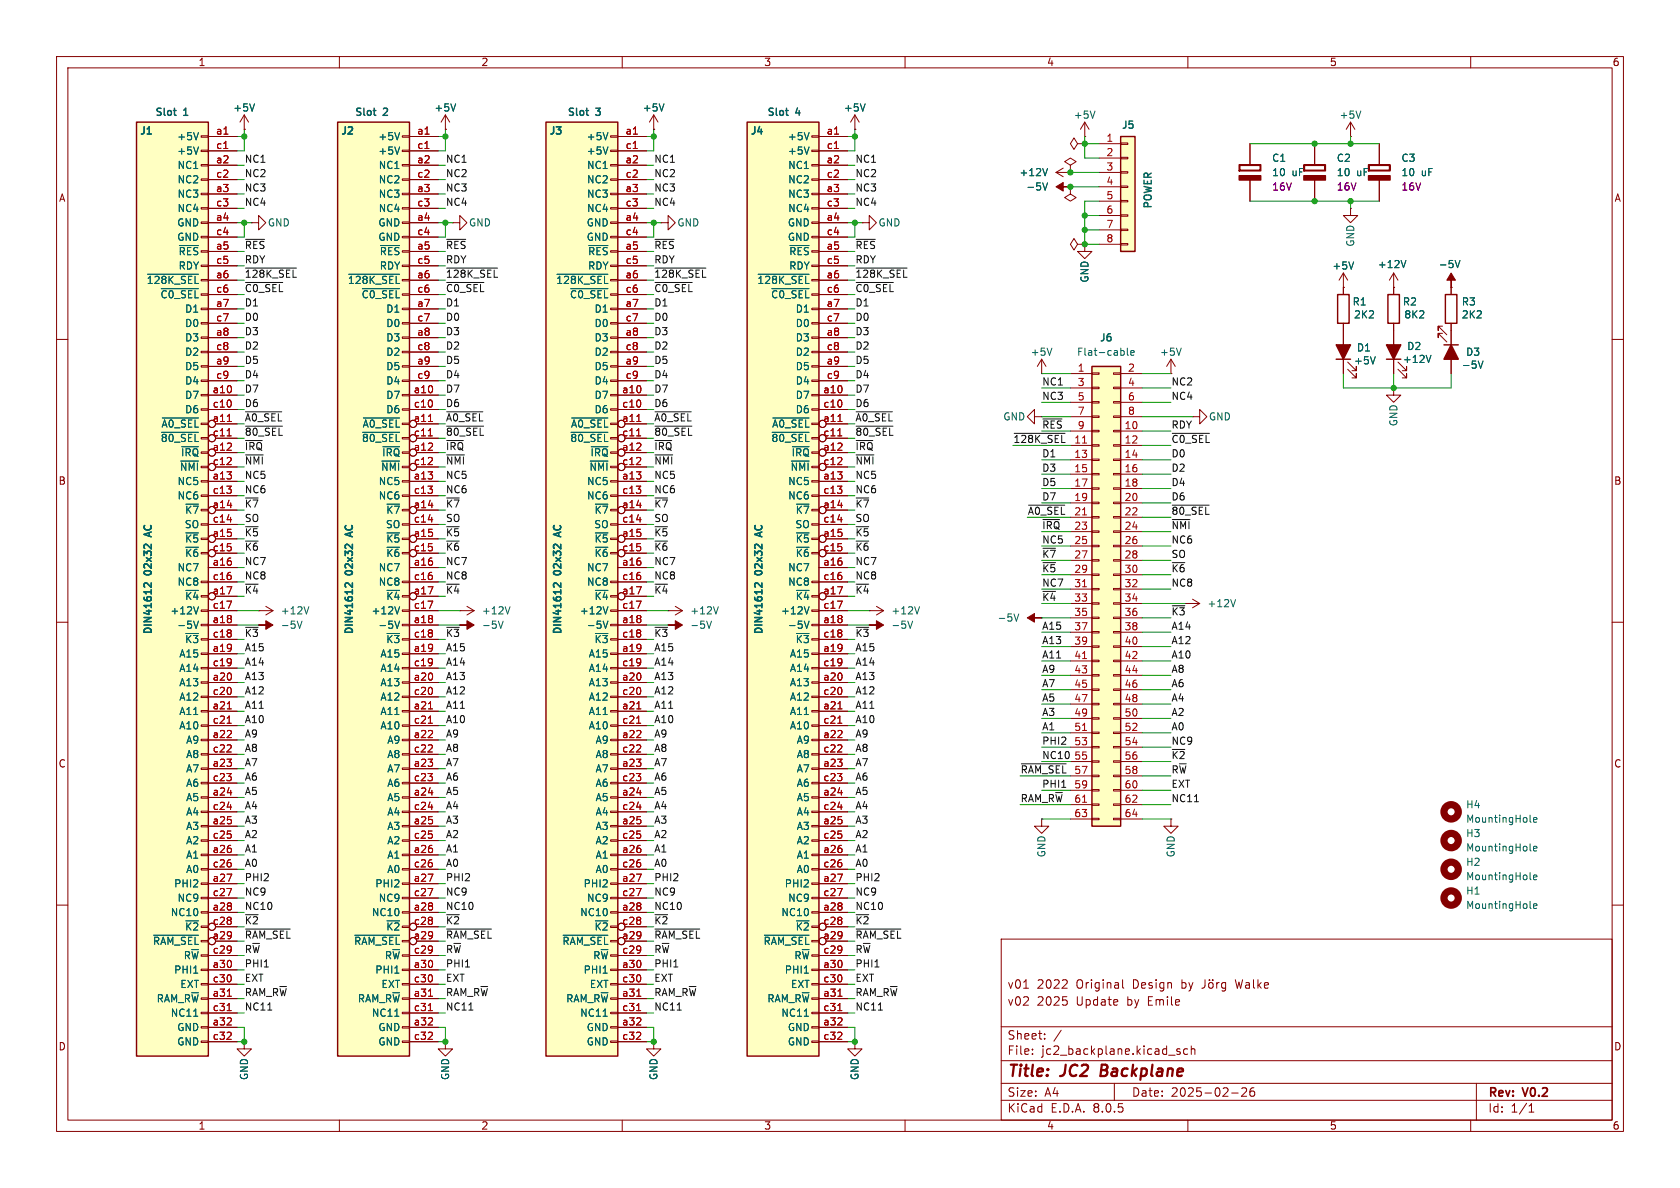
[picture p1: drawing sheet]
<svg xmlns="http://www.w3.org/2000/svg" width="297mm" height="210mm" viewBox="0 0 297 210" stroke-linecap="round" stroke-linejoin="round" font-family="sans-serif">
<defs><g id="words">
<g font-size="2.8" fill="#840000">
<text x="178" y="190.9">Title:</text>
<text x="187.7" y="190.9">JC2</text>
<text x="195.4" y="190.9">Backplane</text>
</g>
<g font-size="2.1" fill="#840000">
<text x="178" y="178">v02</text>
<text x="178" y="175">v01</text>
<text x="183.3" y="178">2025</text>
<text x="183.3" y="175">2022</text>
<text x="190.3" y="178">Update</text>
<text x="190.3" y="175">Original</text>
<text x="199.4" y="178">by</text>
<text x="200.4" y="175">Design</text>
<text x="203.2" y="178">Emile</text>
<text x="209.1" y="175">by</text>
<text x="219" y="175">Walke</text>
<text x="178" y="184">Sheet:</text>
<text x="178" y="186.7">File:</text>
<text x="184.1" y="186.7">jc2_backplane.kicad_sch</text>
<text x="178" y="196.9">KiCad</text>
<text x="178" y="194.1">Size:</text>
<text x="184.7" y="194.1">A4</text>
<text x="185.7" y="196.9">E.D.A.</text>
<text x="193.3" y="196.9">8.0.5</text>
<text x="200" y="194.1">Date:</text>
<text x="207" y="194.1">2025-02-26</text>
<text x="263" y="194.3">Rev:</text>
<text x="263" y="196.9">Id:</text>
<text x="267.1" y="196.9">1/1</text>
<text x="269.4" y="194.3">V0.2</text>
</g>
<g font-size="1.8" fill="#840000">
<text x="35" y="11.9">1</text>
<text x="85" y="11.9">2</text>
<text x="135" y="11.9">3</text>
<text x="185" y="11.9">4</text>
<text x="235" y="11.9">5</text>
<text x="285" y="11.9">6</text>
<text x="10.3" y="35.9">A</text>
<text x="285.3" y="35.9">A</text>
<text x="10.3" y="85.9">B</text>
<text x="285.3" y="85.9">B</text>
<text x="10.3" y="135.9">C</text>
<text x="285.3" y="135.9">C</text>
<text x="10.3" y="185.9">D</text>
<text x="285.3" y="185.9">D</text>
<text x="35" y="199.9">1</text>
<text x="85" y="199.9">2</text>
<text x="135" y="199.9">3</text>
<text x="185" y="199.9">4</text>
<text x="235" y="199.9">5</text>
<text x="285" y="199.9">6</text>
</g>
<g font-size="1.8" fill="#0000c2">
<text x="27.3" y="20.8">Slot</text>
<text x="32.5" y="20.8">1</text>
<text x="62.6" y="20.8">Slot</text>
<text x="67.8" y="20.8">2</text>
<text x="100.2" y="20.8">Slot</text>
<text x="105.4" y="20.8">3</text>
<text x="135.5" y="20.8">Slot</text>
<text x="140.7" y="20.8">4</text>
</g>
<g font-size="1.8" fill="#a90000">
<text x="38.1" y="23.9">a1</text>
<text x="73.6" y="23.9">a1</text>
<text x="110.5" y="23.9">a1</text>
<text x="146" y="23.9">a1</text>
<text x="38.1" y="29">a2</text>
<text x="38.1" y="26.4">c1</text>
<text x="73.6" y="29">a2</text>
<text x="73.7" y="26.4">c1</text>
<text x="110.5" y="29">a2</text>
<text x="110.5" y="26.4">c1</text>
<text x="146" y="29">a2</text>
<text x="146.1" y="26.4">c1</text>
<text x="195.5" y="25.1">1</text>
<text x="195.5" y="27.7">2</text>
<text x="38.1" y="34">a3</text>
<text x="38.1" y="31.5">c2</text>
<text x="73.6" y="34">a3</text>
<text x="73.7" y="31.5">c2</text>
<text x="110.5" y="34">a3</text>
<text x="110.5" y="31.5">c2</text>
<text x="146" y="34">a3</text>
<text x="146.1" y="31.5">c2</text>
<text x="195.5" y="30.2">3</text>
<text x="195.5" y="32.8">4</text>
<text x="195.5" y="35.3">5</text>
<text x="38.1" y="39.1">a4</text>
<text x="38.1" y="36.6">c3</text>
<text x="38.1" y="41.7">c4</text>
<text x="73.6" y="39.1">a4</text>
<text x="73.7" y="36.6">c3</text>
<text x="73.7" y="41.7">c4</text>
<text x="110.5" y="39.1">a4</text>
<text x="110.5" y="36.6">c3</text>
<text x="110.5" y="41.7">c4</text>
<text x="146" y="39.1">a4</text>
<text x="146.1" y="36.6">c3</text>
<text x="146.1" y="41.7">c4</text>
<text x="195.5" y="37.8">6</text>
<text x="195.5" y="40.4">7</text>
<text x="38.1" y="44.2">a5</text>
<text x="38.1" y="46.7">c5</text>
<text x="73.6" y="44.2">a5</text>
<text x="73.7" y="46.7">c5</text>
<text x="110.5" y="44.2">a5</text>
<text x="110.5" y="46.7">c5</text>
<text x="146" y="44.2">a5</text>
<text x="146.1" y="46.7">c5</text>
<text x="195.5" y="42.9">8</text>
<text x="38.1" y="49.3">a6</text>
<text x="38.1" y="51.8">c6</text>
<text x="73.6" y="49.3">a6</text>
<text x="73.7" y="51.8">c6</text>
<text x="110.5" y="49.3">a6</text>
<text x="110.5" y="51.8">c6</text>
<text x="146" y="49.3">a6</text>
<text x="146.1" y="51.8">c6</text>
<text x="38.1" y="54.4">a7</text>
<text x="38.1" y="59.4">a8</text>
<text x="38.1" y="56.9">c7</text>
<text x="73.6" y="54.4">a7</text>
<text x="73.6" y="59.4">a8</text>
<text x="73.7" y="56.9">c7</text>
<text x="110.5" y="54.4">a7</text>
<text x="110.5" y="59.4">a8</text>
<text x="110.5" y="56.9">c7</text>
<text x="146" y="54.4">a7</text>
<text x="146" y="59.4">a8</text>
<text x="146.1" y="56.9">c7</text>
<text x="38.1" y="64.5">a9</text>
<text x="38.1" y="62">c8</text>
<text x="73.6" y="64.5">a9</text>
<text x="73.7" y="62">c8</text>
<text x="110.5" y="64.5">a9</text>
<text x="110.5" y="62">c8</text>
<text x="146" y="64.5">a9</text>
<text x="146.1" y="62">c8</text>
<text x="190.4" y="65.8">1</text>
<text x="199.3" y="65.8">2</text>
<text x="37.5" y="69.6">a10</text>
<text x="38.1" y="67.1">c9</text>
<text x="73" y="69.6">a10</text>
<text x="73.7" y="67.1">c9</text>
<text x="109.9" y="69.6">a10</text>
<text x="110.5" y="67.1">c9</text>
<text x="145.4" y="69.6">a10</text>
<text x="146.1" y="67.1">c9</text>
<text x="190.4" y="68.3">3</text>
<text x="190.4" y="70.9">5</text>
<text x="199.3" y="68.3">4</text>
<text x="199.3" y="70.9">6</text>
<text x="37.5" y="74.7">a11</text>
<text x="37.5" y="72.1">c10</text>
<text x="37.5" y="77.2">c11</text>
<text x="73" y="74.7">a11</text>
<text x="73.1" y="72.1">c10</text>
<text x="73.1" y="77.2">c11</text>
<text x="109.9" y="74.7">a11</text>
<text x="109.9" y="72.1">c10</text>
<text x="109.9" y="77.2">c11</text>
<text x="145.4" y="74.7">a11</text>
<text x="145.5" y="72.1">c10</text>
<text x="145.5" y="77.2">c11</text>
<text x="190.4" y="73.4">7</text>
<text x="198.7" y="75.9">10</text>
<text x="199.3" y="73.4">8</text>
<text x="37.5" y="79.8">a12</text>
<text x="37.5" y="82.3">c12</text>
<text x="73" y="79.8">a12</text>
<text x="73.1" y="82.3">c12</text>
<text x="109.9" y="79.8">a12</text>
<text x="109.9" y="82.3">c12</text>
<text x="145.4" y="79.8">a12</text>
<text x="145.5" y="82.3">c12</text>
<text x="189.8" y="81">13</text>
<text x="189.8" y="83.6">15</text>
<text x="198.7" y="78.5">12</text>
<text x="198.7" y="81">14</text>
<text x="198.7" y="83.6">16</text>
<text x="37.5" y="84.8">a13</text>
<text x="37.5" y="89.9">a14</text>
<text x="37.5" y="87.4">c13</text>
<text x="73" y="84.8">a13</text>
<text x="73" y="89.9">a14</text>
<text x="73.1" y="87.4">c13</text>
<text x="109.9" y="84.8">a13</text>
<text x="109.9" y="89.9">a14</text>
<text x="109.9" y="87.4">c13</text>
<text x="145.4" y="84.8">a13</text>
<text x="145.4" y="89.9">a14</text>
<text x="145.5" y="87.4">c13</text>
<text x="189.8" y="86.1">17</text>
<text x="189.8" y="88.6">19</text>
<text x="198.7" y="86.1">18</text>
<text x="198.7" y="88.6">20</text>
<text x="37.5" y="95">a15</text>
<text x="37.5" y="92.5">c14</text>
<text x="73" y="95">a15</text>
<text x="73.1" y="92.5">c14</text>
<text x="109.9" y="95">a15</text>
<text x="109.9" y="92.5">c14</text>
<text x="145.4" y="95">a15</text>
<text x="145.5" y="92.5">c14</text>
<text x="198.7" y="91.2">22</text>
<text x="198.7" y="93.7">24</text>
<text x="37.5" y="100.1">a16</text>
<text x="37.5" y="97.5">c15</text>
<text x="73" y="100.1">a16</text>
<text x="73.1" y="97.5">c15</text>
<text x="109.9" y="100.1">a16</text>
<text x="109.9" y="97.5">c15</text>
<text x="145.4" y="100.1">a16</text>
<text x="145.5" y="97.5">c15</text>
<text x="189.8" y="96.3">25</text>
<text x="189.8" y="98.8">27</text>
<text x="189.8" y="101.3">29</text>
<text x="198.7" y="96.3">26</text>
<text x="198.7" y="98.8">28</text>
<text x="198.7" y="101.3">30</text>
<text x="37.5" y="105.2">a17</text>
<text x="37.5" y="102.6">c16</text>
<text x="37.5" y="107.7">c17</text>
<text x="73" y="105.2">a17</text>
<text x="73.1" y="102.6">c16</text>
<text x="73.1" y="107.7">c17</text>
<text x="109.9" y="105.2">a17</text>
<text x="109.9" y="102.6">c16</text>
<text x="109.9" y="107.7">c17</text>
<text x="145.4" y="105.2">a17</text>
<text x="145.5" y="102.6">c16</text>
<text x="145.5" y="107.7">c17</text>
<text x="189.8" y="103.9">31</text>
<text x="189.8" y="106.4">33</text>
<text x="198.7" y="103.9">32</text>
<text x="198.7" y="106.4">34</text>
<text x="37.5" y="110.2">a18</text>
<text x="37.5" y="112.8">c18</text>
<text x="73" y="110.2">a18</text>
<text x="73.1" y="112.8">c18</text>
<text x="109.9" y="110.2">a18</text>
<text x="109.9" y="112.8">c18</text>
<text x="145.4" y="110.2">a18</text>
<text x="145.5" y="112.8">c18</text>
<text x="189.8" y="109">35</text>
<text x="189.8" y="111.5">37</text>
<text x="198.7" y="109">36</text>
<text x="198.7" y="111.5">38</text>
<text x="37.5" y="115.3">a19</text>
<text x="37.5" y="117.9">c19</text>
<text x="73" y="115.3">a19</text>
<text x="73.1" y="117.9">c19</text>
<text x="109.9" y="115.3">a19</text>
<text x="109.9" y="117.9">c19</text>
<text x="145.4" y="115.3">a19</text>
<text x="145.5" y="117.9">c19</text>
<text x="189.8" y="114">39</text>
<text x="189.8" y="116.6">41</text>
<text x="189.8" y="119.1">43</text>
<text x="198.7" y="114">40</text>
<text x="198.7" y="116.6">42</text>
<text x="198.7" y="119.1">44</text>
<text x="37.5" y="120.4">a20</text>
<text x="37.5" y="125.5">a21</text>
<text x="37.5" y="122.9">c20</text>
<text x="73" y="120.4">a20</text>
<text x="73" y="125.5">a21</text>
<text x="73.1" y="122.9">c20</text>
<text x="109.9" y="120.4">a20</text>
<text x="109.9" y="125.5">a21</text>
<text x="109.9" y="122.9">c20</text>
<text x="145.4" y="120.4">a20</text>
<text x="145.4" y="125.5">a21</text>
<text x="145.5" y="122.9">c20</text>
<text x="189.8" y="121.7">45</text>
<text x="189.8" y="124.2">47</text>
<text x="198.7" y="121.7">46</text>
<text x="198.7" y="124.2">48</text>
<text x="37.5" y="130.6">a22</text>
<text x="37.5" y="128">c21</text>
<text x="73" y="130.6">a22</text>
<text x="73.1" y="128">c21</text>
<text x="109.9" y="130.6">a22</text>
<text x="109.9" y="128">c21</text>
<text x="145.4" y="130.6">a22</text>
<text x="145.5" y="128">c21</text>
<text x="189.8" y="126.7">49</text>
<text x="189.8" y="129.3">51</text>
<text x="189.8" y="131.8">53</text>
<text x="198.7" y="126.7">50</text>
<text x="198.7" y="129.3">52</text>
<text x="198.7" y="131.8">54</text>
<text x="37.5" y="135.6">a23</text>
<text x="37.5" y="133.1">c22</text>
<text x="73" y="135.6">a23</text>
<text x="73.1" y="133.1">c22</text>
<text x="109.9" y="135.6">a23</text>
<text x="109.9" y="133.1">c22</text>
<text x="145.4" y="135.6">a23</text>
<text x="145.5" y="133.1">c22</text>
<text x="189.8" y="134.4">55</text>
<text x="189.8" y="136.9">57</text>
<text x="198.7" y="134.4">56</text>
<text x="198.7" y="136.9">58</text>
<text x="37.5" y="140.7">a24</text>
<text x="37.5" y="138.2">c23</text>
<text x="37.5" y="143.3">c24</text>
<text x="73" y="140.7">a24</text>
<text x="73.1" y="138.2">c23</text>
<text x="73.1" y="143.3">c24</text>
<text x="109.9" y="140.7">a24</text>
<text x="109.9" y="138.2">c23</text>
<text x="109.9" y="143.3">c24</text>
<text x="145.4" y="140.7">a24</text>
<text x="145.5" y="138.2">c23</text>
<text x="145.5" y="143.3">c24</text>
<text x="189.8" y="139.4">59</text>
<text x="198.7" y="139.4">60</text>
<text x="198.7" y="142">62</text>
<text x="37.5" y="145.8">a25</text>
<text x="37.5" y="148.3">c25</text>
<text x="73" y="145.8">a25</text>
<text x="73.1" y="148.3">c25</text>
<text x="109.9" y="145.8">a25</text>
<text x="109.9" y="148.3">c25</text>
<text x="145.4" y="145.8">a25</text>
<text x="145.5" y="148.3">c25</text>
<text x="189.8" y="144.5">63</text>
<text x="198.7" y="144.5">64</text>
<text x="37.5" y="150.9">a26</text>
<text x="37.5" y="156">a27</text>
<text x="37.5" y="153.4">c26</text>
<text x="73" y="150.9">a26</text>
<text x="73" y="156">a27</text>
<text x="73.1" y="153.4">c26</text>
<text x="109.9" y="150.9">a26</text>
<text x="109.9" y="156">a27</text>
<text x="109.9" y="153.4">c26</text>
<text x="145.4" y="150.9">a26</text>
<text x="145.4" y="156">a27</text>
<text x="145.5" y="153.4">c26</text>
<text x="37.5" y="161">a28</text>
<text x="37.5" y="158.5">c27</text>
<text x="73" y="161">a28</text>
<text x="73.1" y="158.5">c27</text>
<text x="109.9" y="161">a28</text>
<text x="109.9" y="158.5">c27</text>
<text x="145.4" y="161">a28</text>
<text x="145.5" y="158.5">c27</text>
<text x="37.5" y="166.1">a29</text>
<text x="37.5" y="163.6">c28</text>
<text x="73" y="166.1">a29</text>
<text x="73.1" y="163.6">c28</text>
<text x="109.9" y="166.1">a29</text>
<text x="109.9" y="163.6">c28</text>
<text x="145.4" y="166.1">a29</text>
<text x="145.5" y="163.6">c28</text>
<text x="37.5" y="171.2">a30</text>
<text x="37.5" y="168.7">c29</text>
<text x="37.5" y="173.7">c30</text>
<text x="73" y="171.2">a30</text>
<text x="73.1" y="168.7">c29</text>
<text x="73.1" y="173.7">c30</text>
<text x="109.9" y="171.2">a30</text>
<text x="109.9" y="168.7">c29</text>
<text x="109.9" y="173.7">c30</text>
<text x="145.4" y="171.2">a30</text>
<text x="145.5" y="168.7">c29</text>
<text x="145.5" y="173.7">c30</text>
<text x="37.5" y="176.3">a31</text>
<text x="37.5" y="178.8">c31</text>
<text x="73" y="176.3">a31</text>
<text x="73.1" y="178.8">c31</text>
<text x="109.9" y="176.3">a31</text>
<text x="109.9" y="178.8">c31</text>
<text x="145.4" y="176.3">a31</text>
<text x="145.5" y="178.8">c31</text>
<text x="37.5" y="181.4">a32</text>
<text x="37.5" y="183.9">c32</text>
<text x="73" y="181.4">a32</text>
<text x="73.1" y="183.9">c32</text>
<text x="109.9" y="181.4">a32</text>
<text x="109.9" y="183.9">c32</text>
<text x="145.4" y="181.4">a32</text>
<text x="145.5" y="183.9">c32</text>
</g>
<g font-size="1.8" fill="#006464">
<text x="41.1" y="19.9">+5V</text>
<text x="76.7" y="19.9">+5V</text>
<text x="113.5" y="19.9">+5V</text>
<text x="149.1" y="19.9">+5V</text>
<text x="189.7" y="21.2">+5V</text>
<text x="198.1" y="23.1">J5</text>
<text x="236.7" y="21.2">+5V</text>
<text x="24.6" y="24.1">J1</text>
<text x="31.2" y="25">+5V</text>
<text x="31.2" y="27.5">+5V</text>
<text x="60.1" y="24.1">J2</text>
<text x="66.8" y="25">+5V</text>
<text x="66.8" y="27.5">+5V</text>
<text x="97" y="24.1">J3</text>
<text x="103.6" y="25">+5V</text>
<text x="103.6" y="27.5">+5V</text>
<text x="132.5" y="24.1">J4</text>
<text x="139.2" y="25">+5V</text>
<text x="139.2" y="27.5">+5V</text>
<text x="224.8" y="28.8">C1</text>
<text x="236.2" y="28.8">C2</text>
<text x="247.7" y="28.8">C3</text>
<text x="31.3" y="30.1">NC1</text>
<text x="31.3" y="35.2">NC3</text>
<text x="31.3" y="32.6">NC2</text>
<text x="66.9" y="30.1">NC1</text>
<text x="66.9" y="35.2">NC3</text>
<text x="66.9" y="32.6">NC2</text>
<text x="103.7" y="30.1">NC1</text>
<text x="103.7" y="35.2">NC3</text>
<text x="103.7" y="32.6">NC2</text>
<text x="139.2" y="30.1">NC1</text>
<text x="139.2" y="35.2">NC3</text>
<text x="139.2" y="32.6">NC2</text>
<text x="180.1" y="31.3">+12V</text>
<text x="181.3" y="33.9">-5V</text>
<text x="224.8" y="31.3">10</text>
<text x="228.4" y="31.3">uF</text>
<text x="236.2" y="31.3">10</text>
<text x="239.8" y="31.3">uF</text>
<text x="247.7" y="31.3">10</text>
<text x="251.2" y="31.3">uF</text>
<text x="31.2" y="40.2">GND</text>
<text x="31.3" y="37.7">NC4</text>
<text x="47.3" y="40.2">GND</text>
<text x="66.8" y="40.2">GND</text>
<text x="66.9" y="37.7">NC4</text>
<text x="82.8" y="40.2">GND</text>
<text x="103.6" y="40.2">GND</text>
<text x="103.7" y="37.7">NC4</text>
<text x="119.6" y="40.2">GND</text>
<text x="139.2" y="40.2">GND</text>
<text x="139.2" y="37.7">NC4</text>
<text x="155.2" y="40.2">GND</text>
<text x="204" y="37.1" transform="rotate(-90 204 37.1)">POWER</text>
<text x="31.2" y="42.8">GND</text>
<text x="31.5" y="47.9">RDY</text>
<text x="31.5" y="45.3">~{RES}</text>
<text x="66.8" y="42.8">GND</text>
<text x="67" y="47.9">RDY</text>
<text x="67" y="45.3">~{RES}</text>
<text x="103.6" y="42.8">GND</text>
<text x="103.9" y="47.9">RDY</text>
<text x="103.9" y="45.3">~{RES}</text>
<text x="139.2" y="42.8">GND</text>
<text x="139.4" y="47.9">RDY</text>
<text x="139.4" y="45.3">~{RES}</text>
<text x="235.5" y="47.9">+5V</text>
<text x="239.6" y="43.7" transform="rotate(-90 239.6 43.7)">GND</text>
<text x="243.5" y="47.6">+12V</text>
<text x="254.2" y="47.6">-5V</text>
<text x="25.9" y="50.4">~{128K_SEL}</text>
<text x="28.3" y="52.9">~{C0_SEL}</text>
<text x="61.4" y="50.4">~{128K_SEL}</text>
<text x="63.8" y="52.9">~{C0_SEL}</text>
<text x="98.2" y="50.4">~{128K_SEL}</text>
<text x="100.7" y="52.9">~{C0_SEL}</text>
<text x="133.8" y="50.4">~{128K_SEL}</text>
<text x="136.2" y="52.9">~{C0_SEL}</text>
<text x="192.6" y="50.1" transform="rotate(-90 192.6 50.1)">GND</text>
<text x="32.6" y="55.5">D1</text>
<text x="32.6" y="58">D0</text>
<text x="68.2" y="55.5">D1</text>
<text x="68.2" y="58">D0</text>
<text x="105" y="55.5">D1</text>
<text x="105" y="58">D0</text>
<text x="140.6" y="55.5">D1</text>
<text x="140.6" y="58">D0</text>
<text x="239" y="54.2">R1</text>
<text x="239.3" y="56.5">2K2</text>
<text x="247.9" y="54.2">R2</text>
<text x="248.2" y="56.5">8K2</text>
<text x="258.3" y="54.2">R3</text>
<text x="258.3" y="56.5">2K2</text>
<text x="32.6" y="60.6">D3</text>
<text x="32.6" y="65.6">D5</text>
<text x="32.6" y="63.1">D2</text>
<text x="68.2" y="60.6">D3</text>
<text x="68.2" y="65.6">D5</text>
<text x="68.2" y="63.1">D2</text>
<text x="105" y="60.6">D3</text>
<text x="105" y="65.6">D5</text>
<text x="105" y="63.1">D2</text>
<text x="140.6" y="60.6">D3</text>
<text x="140.6" y="65.6">D5</text>
<text x="140.6" y="63.1">D2</text>
<text x="182.1" y="63.1">+5V</text>
<text x="190.3" y="63.1">Flat-cable</text>
<text x="194.2" y="60.7">J6</text>
<text x="205" y="63.1">+5V</text>
<text x="239.3" y="64.6">+5V</text>
<text x="239.8" y="62.3">D1</text>
<text x="247.9" y="64.4">+12V</text>
<text x="248.7" y="62.1">D2</text>
<text x="258.3" y="65.4">-5V</text>
<text x="259.1" y="63.1">D3</text>
<text x="32.6" y="70.7">D7</text>
<text x="32.6" y="68.2">D4</text>
<text x="68.2" y="70.7">D7</text>
<text x="68.2" y="68.2">D4</text>
<text x="105" y="70.7">D7</text>
<text x="105" y="68.2">D4</text>
<text x="140.6" y="70.7">D7</text>
<text x="140.6" y="68.2">D4</text>
<text x="28.5" y="75.8">~{A0_SEL}</text>
<text x="32.6" y="73.3">D6</text>
<text x="64" y="75.8">~{A0_SEL}</text>
<text x="68.2" y="73.3">D6</text>
<text x="100.8" y="75.8">~{A0_SEL}</text>
<text x="105" y="73.3">D6</text>
<text x="136.4" y="75.8">~{A0_SEL}</text>
<text x="140.6" y="73.3">D6</text>
<text x="177.3" y="74.5">GND</text>
<text x="213.6" y="74.5">GND</text>
<text x="247.2" y="75.5" transform="rotate(-90 247.2 75.5)">GND</text>
<text x="28.3" y="78.3">~{80_SEL}</text>
<text x="31.7" y="83.4">~{NMI}</text>
<text x="31.9" y="80.9">~{IRQ}</text>
<text x="63.9" y="78.3">~{80_SEL}</text>
<text x="67.3" y="83.4">~{NMI}</text>
<text x="67.5" y="80.9">~{IRQ}</text>
<text x="100.7" y="78.3">~{80_SEL}</text>
<text x="104.1" y="83.4">~{NMI}</text>
<text x="104.3" y="80.9">~{IRQ}</text>
<text x="136.3" y="78.3">~{80_SEL}</text>
<text x="139.7" y="83.4">~{NMI}</text>
<text x="139.8" y="80.9">~{IRQ}</text>
<text x="31.3" y="86">NC5</text>
<text x="31.3" y="88.5">NC6</text>
<text x="66.9" y="86">NC5</text>
<text x="66.9" y="88.5">NC6</text>
<text x="103.7" y="86">NC5</text>
<text x="103.7" y="88.5">NC6</text>
<text x="139.2" y="86">NC5</text>
<text x="139.2" y="88.5">NC6</text>
<text x="27.2" y="94.3" transform="rotate(-90 27.2 94.3)">AC</text>
<text x="32.6" y="93.6">SO</text>
<text x="32.6" y="91">~{K7}</text>
<text x="62.7" y="94.3" transform="rotate(-90 62.7 94.3)">AC</text>
<text x="68.1" y="93.6">SO</text>
<text x="68.2" y="91">~{K7}</text>
<text x="99.6" y="94.3" transform="rotate(-90 99.6 94.3)">AC</text>
<text x="105" y="93.6">SO</text>
<text x="105" y="91">~{K7}</text>
<text x="135.1" y="94.3" transform="rotate(-90 135.1 94.3)">AC</text>
<text x="140.5" y="93.6">SO</text>
<text x="140.6" y="91">~{K7}</text>
<text x="27.2" y="101.6" transform="rotate(-90 27.2 101.6)">02x32</text>
<text x="31.3" y="101.2">NC7</text>
<text x="32.6" y="96.1">~{K5}</text>
<text x="32.6" y="98.7">~{K6}</text>
<text x="62.7" y="101.6" transform="rotate(-90 62.7 101.6)">02x32</text>
<text x="66.9" y="101.2">NC7</text>
<text x="68.2" y="96.1">~{K5}</text>
<text x="68.2" y="98.7">~{K6}</text>
<text x="99.6" y="101.6" transform="rotate(-90 99.6 101.6)">02x32</text>
<text x="103.7" y="101.2">NC7</text>
<text x="105" y="96.1">~{K5}</text>
<text x="105" y="98.7">~{K6}</text>
<text x="135.1" y="101.6" transform="rotate(-90 135.1 101.6)">02x32</text>
<text x="139.2" y="101.2">NC7</text>
<text x="140.6" y="96.1">~{K5}</text>
<text x="140.6" y="98.7">~{K6}</text>
<text x="31.3" y="103.7">NC8</text>
<text x="32.6" y="106.3">~{K4}</text>
<text x="66.9" y="103.7">NC8</text>
<text x="68.2" y="106.3">~{K4}</text>
<text x="103.7" y="103.7">NC8</text>
<text x="105" y="106.3">~{K4}</text>
<text x="139.2" y="103.7">NC8</text>
<text x="140.6" y="106.3">~{K4}</text>
<text x="213.4" y="107.5">+12V</text>
<text x="27.2" y="112.3" transform="rotate(-90 27.2 112.3)">DIN41612</text>
<text x="30" y="108.8">+12V</text>
<text x="31.2" y="111.4">-5V</text>
<text x="32.6" y="113.9">~{K3}</text>
<text x="49.5" y="111.4">-5V</text>
<text x="49.5" y="108.8">+12V</text>
<text x="62.7" y="112.3" transform="rotate(-90 62.7 112.3)">DIN41612</text>
<text x="65.6" y="108.8">+12V</text>
<text x="66.8" y="111.4">-5V</text>
<text x="68.2" y="113.9">~{K3}</text>
<text x="85.1" y="111.4">-5V</text>
<text x="85.1" y="108.8">+12V</text>
<text x="99.6" y="112.3" transform="rotate(-90 99.6 112.3)">DIN41612</text>
<text x="102.4" y="108.8">+12V</text>
<text x="103.6" y="111.4">-5V</text>
<text x="105" y="113.9">~{K3}</text>
<text x="121.9" y="111.4">-5V</text>
<text x="121.9" y="108.8">+12V</text>
<text x="135.1" y="112.3" transform="rotate(-90 135.1 112.3)">DIN41612</text>
<text x="138" y="108.8">+12V</text>
<text x="139.2" y="111.4">-5V</text>
<text x="140.6" y="113.9">~{K3}</text>
<text x="157.5" y="111.4">-5V</text>
<text x="157.5" y="108.8">+12V</text>
<text x="176.3" y="110.1">-5V</text>
<text x="31.6" y="116.4">A15</text>
<text x="31.6" y="119">A14</text>
<text x="67.2" y="116.4">A15</text>
<text x="67.2" y="119">A14</text>
<text x="104" y="116.4">A15</text>
<text x="104" y="119">A14</text>
<text x="139.5" y="116.4">A15</text>
<text x="139.5" y="119">A14</text>
<text x="31.6" y="121.5">A13</text>
<text x="31.6" y="124.1">A12</text>
<text x="67.2" y="121.5">A13</text>
<text x="67.2" y="124.1">A12</text>
<text x="104" y="121.5">A13</text>
<text x="104" y="124.1">A12</text>
<text x="139.5" y="121.5">A13</text>
<text x="139.5" y="124.1">A12</text>
<text x="31.6" y="126.6">A11</text>
<text x="31.6" y="129.1">A10</text>
<text x="32.8" y="131.7">A9</text>
<text x="67.2" y="126.6">A11</text>
<text x="67.2" y="129.1">A10</text>
<text x="68.4" y="131.7">A9</text>
<text x="104" y="126.6">A11</text>
<text x="104" y="129.1">A10</text>
<text x="105.2" y="131.7">A9</text>
<text x="139.5" y="126.6">A11</text>
<text x="139.5" y="129.1">A10</text>
<text x="140.8" y="131.7">A9</text>
<text x="32.8" y="136.8">A7</text>
<text x="32.8" y="134.2">A8</text>
<text x="68.4" y="136.8">A7</text>
<text x="68.4" y="134.2">A8</text>
<text x="105.2" y="136.8">A7</text>
<text x="105.2" y="134.2">A8</text>
<text x="140.8" y="136.8">A7</text>
<text x="140.8" y="134.2">A8</text>
<text x="32.8" y="141.8">A5</text>
<text x="32.8" y="139.3">A6</text>
<text x="68.4" y="141.8">A5</text>
<text x="68.4" y="139.3">A6</text>
<text x="105.2" y="141.8">A5</text>
<text x="105.2" y="139.3">A6</text>
<text x="140.8" y="141.8">A5</text>
<text x="140.8" y="139.3">A6</text>
<text x="259.1" y="143.1">H4</text>
<text x="32.8" y="146.9">A3</text>
<text x="32.8" y="144.4">A4</text>
<text x="32.8" y="149.5">A2</text>
<text x="68.4" y="146.9">A3</text>
<text x="68.4" y="144.4">A4</text>
<text x="68.4" y="149.5">A2</text>
<text x="105.2" y="146.9">A3</text>
<text x="105.2" y="144.4">A4</text>
<text x="105.2" y="149.5">A2</text>
<text x="140.8" y="146.9">A3</text>
<text x="140.8" y="144.4">A4</text>
<text x="140.8" y="149.5">A2</text>
<text x="259.1" y="148.2">H3</text>
<text x="259.1" y="145.6">MountingHole</text>
<text x="32.8" y="152">A1</text>
<text x="32.8" y="154.5">A0</text>
<text x="68.4" y="152">A1</text>
<text x="68.4" y="154.5">A0</text>
<text x="105.2" y="152">A1</text>
<text x="105.2" y="154.5">A0</text>
<text x="140.8" y="152">A1</text>
<text x="140.8" y="154.5">A0</text>
<text x="185" y="151.7" transform="rotate(-90 185 151.7)">GND</text>
<text x="207.9" y="151.7" transform="rotate(-90 207.9 151.7)">GND</text>
<text x="259.1" y="153.3">H2</text>
<text x="259.1" y="155.8">MountingHole</text>
<text x="259.1" y="150.7">MountingHole</text>
<text x="30.7" y="157.1">PHI2</text>
<text x="31.3" y="159.6">NC9</text>
<text x="66.2" y="157.1">PHI2</text>
<text x="66.9" y="159.6">NC9</text>
<text x="103.1" y="157.1">PHI2</text>
<text x="103.7" y="159.6">NC9</text>
<text x="138.6" y="157.1">PHI2</text>
<text x="139.2" y="159.6">NC9</text>
<text x="259.1" y="158.3">H1</text>
<text x="259.1" y="160.9">MountingHole</text>
<text x="26.9" y="167.2">~{RAM_SEL}</text>
<text x="30.1" y="162.2">NC10</text>
<text x="32.6" y="164.7">~{K2}</text>
<text x="62.5" y="167.2">~{RAM_SEL}</text>
<text x="65.6" y="162.2">NC10</text>
<text x="68.2" y="164.7">~{K2}</text>
<text x="99.3" y="167.2">~{RAM_SEL}</text>
<text x="102.5" y="162.2">NC10</text>
<text x="105" y="164.7">~{K2}</text>
<text x="134.9" y="167.2">~{RAM_SEL}</text>
<text x="138" y="162.2">NC10</text>
<text x="140.6" y="164.7">~{K2}</text>
<text x="30.7" y="172.3">PHI1</text>
<text x="32.4" y="169.8">R~{W}</text>
<text x="66.2" y="172.3">PHI1</text>
<text x="67.9" y="169.8">R~{W}</text>
<text x="103.1" y="172.3">PHI1</text>
<text x="104.8" y="169.8">R~{W}</text>
<text x="138.6" y="172.3">PHI1</text>
<text x="140.3" y="169.8">R~{W}</text>
<text x="27.6" y="177.4">RAM_R~{W}</text>
<text x="30.1" y="179.9">NC11</text>
<text x="31.8" y="174.9">EXT</text>
<text x="63.2" y="177.4">RAM_R~{W}</text>
<text x="65.6" y="179.9">NC11</text>
<text x="67.3" y="174.9">EXT</text>
<text x="100" y="177.4">RAM_R~{W}</text>
<text x="102.5" y="179.9">NC11</text>
<text x="104.2" y="174.9">EXT</text>
<text x="135.6" y="177.4">RAM_R~{W}</text>
<text x="138" y="179.9">NC11</text>
<text x="139.7" y="174.9">EXT</text>
<text x="31.2" y="182.5">GND</text>
<text x="31.2" y="185">GND</text>
<text x="66.8" y="182.5">GND</text>
<text x="66.8" y="185">GND</text>
<text x="103.6" y="182.5">GND</text>
<text x="103.6" y="185">GND</text>
<text x="139.2" y="182.5">GND</text>
<text x="139.2" y="185">GND</text>
<text x="44" y="191" transform="rotate(-90 44 191)">GND</text>
<text x="79.6" y="191" transform="rotate(-90 79.6 191)">GND</text>
<text x="116.4" y="191" transform="rotate(-90 116.4 191)">GND</text>
<text x="152" y="191" transform="rotate(-90 152 191)">GND</text>
</g>
<g font-size="1.8" fill="#0f0f0f">
<text x="43.2" y="28.9">NC1</text>
<text x="78.7" y="28.9">NC1</text>
<text x="115.6" y="28.9">NC1</text>
<text x="151.1" y="28.9">NC1</text>
<text x="43.2" y="33.9">NC3</text>
<text x="43.2" y="31.4">NC2</text>
<text x="78.7" y="33.9">NC3</text>
<text x="78.7" y="31.4">NC2</text>
<text x="115.6" y="33.9">NC3</text>
<text x="115.6" y="31.4">NC2</text>
<text x="151.1" y="31.4">NC2</text>
<text x="151.1" y="33.9">NC3</text>
<text x="43.2" y="36.5">NC4</text>
<text x="78.7" y="36.5">NC4</text>
<text x="115.6" y="36.5">NC4</text>
<text x="151.1" y="36.5">NC4</text>
<text x="43.2" y="46.6">RDY</text>
<text x="43.2" y="44.1">~{RES}</text>
<text x="78.7" y="44.1">~{RES}</text>
<text x="78.7" y="46.6">RDY</text>
<text x="115.6" y="44.1">~{RES}</text>
<text x="115.6" y="46.6">RDY</text>
<text x="151.1" y="44.1">~{RES}</text>
<text x="151.1" y="46.6">RDY</text>
<text x="43.2" y="49.2">~{128K_SEL}</text>
<text x="43.2" y="51.7">~{C0_SEL}</text>
<text x="78.7" y="51.7">~{C0_SEL}</text>
<text x="78.7" y="49.2">~{128K_SEL}</text>
<text x="115.6" y="49.2">~{128K_SEL}</text>
<text x="115.6" y="51.7">~{C0_SEL}</text>
<text x="151.1" y="49.2">~{128K_SEL}</text>
<text x="151.1" y="51.7">~{C0_SEL}</text>
<text x="43.2" y="54.3">D1</text>
<text x="43.2" y="59.3">D3</text>
<text x="43.2" y="56.8">D0</text>
<text x="78.7" y="59.3">D3</text>
<text x="78.7" y="56.8">D0</text>
<text x="78.7" y="54.3">D1</text>
<text x="115.6" y="59.3">D3</text>
<text x="115.6" y="54.3">D1</text>
<text x="115.6" y="56.8">D0</text>
<text x="151.1" y="59.3">D3</text>
<text x="151.1" y="56.8">D0</text>
<text x="151.1" y="54.3">D1</text>
<text x="43.2" y="64.4">D5</text>
<text x="43.2" y="61.9">D2</text>
<text x="78.7" y="64.4">D5</text>
<text x="78.7" y="61.9">D2</text>
<text x="115.6" y="64.4">D5</text>
<text x="115.6" y="61.9">D2</text>
<text x="151.1" y="64.4">D5</text>
<text x="151.1" y="61.9">D2</text>
<text x="43.2" y="67">D4</text>
<text x="43.2" y="69.5">D7</text>
<text x="78.7" y="69.5">D7</text>
<text x="78.7" y="67">D4</text>
<text x="115.6" y="69.5">D7</text>
<text x="115.6" y="67">D4</text>
<text x="151.1" y="67">D4</text>
<text x="151.1" y="69.5">D7</text>
<text x="184.1" y="68.2">NC1</text>
<text x="184.1" y="70.8">NC3</text>
<text x="207" y="68.2">NC2</text>
<text x="207" y="70.8">NC4</text>
<text x="43.2" y="72">D6</text>
<text x="43.2" y="74.6">~{A0_SEL}</text>
<text x="43.2" y="77.1">~{80_SEL}</text>
<text x="78.7" y="72">D6</text>
<text x="78.7" y="74.6">~{A0_SEL}</text>
<text x="78.7" y="77.1">~{80_SEL}</text>
<text x="115.6" y="72">D6</text>
<text x="115.6" y="74.6">~{A0_SEL}</text>
<text x="115.6" y="77.1">~{80_SEL}</text>
<text x="151.1" y="77.1">~{80_SEL}</text>
<text x="151.1" y="72">D6</text>
<text x="151.1" y="74.6">~{A0_SEL}</text>
<text x="184.1" y="75.9">~{RES} 9</text>
<text x="207" y="75.9">RDY</text>
<text x="43.2" y="79.7">~{IRQ}</text>
<text x="43.2" y="82.2">~{NMI}</text>
<text x="78.7" y="79.7">~{IRQ}</text>
<text x="78.7" y="82.2">~{NMI}</text>
<text x="115.6" y="79.7">~{IRQ}</text>
<text x="115.6" y="82.2">~{NMI}</text>
<text x="151.1" y="82.2">~{NMI}</text>
<text x="151.1" y="79.7">~{IRQ}</text>
<text x="179.1" y="78.4">~{128K_SEL}11</text>
<text x="184.1" y="83.5">D3</text>
<text x="184.1" y="80.9">D1</text>
<text x="207" y="83.5">D2</text>
<text x="207" y="78.4">~{C0_SEL}</text>
<text x="207" y="80.9">D0</text>
<text x="43.2" y="84.7">NC5</text>
<text x="43.2" y="87.3">NC6</text>
<text x="43.2" y="89.8">~{K7}</text>
<text x="78.7" y="89.8">~{K7}</text>
<text x="78.7" y="84.7">NC5</text>
<text x="78.7" y="87.3">NC6</text>
<text x="115.6" y="87.3">NC6</text>
<text x="115.6" y="84.7">NC5</text>
<text x="115.6" y="89.8">~{K7}</text>
<text x="151.1" y="89.8">~{K7}</text>
<text x="151.1" y="87.3">NC6</text>
<text x="151.1" y="84.7">NC5</text>
<text x="184.1" y="88.6">D7</text>
<text x="184.1" y="86">D5</text>
<text x="207" y="86">D4</text>
<text x="207" y="88.6">D6</text>
<text x="43.2" y="94.9">~{K5}</text>
<text x="43.2" y="92.4">SO</text>
<text x="78.7" y="94.9">~{K5}</text>
<text x="78.7" y="92.4">SO</text>
<text x="115.6" y="94.9">~{K5}</text>
<text x="115.6" y="92.4">SO</text>
<text x="151.1" y="92.4">SO</text>
<text x="151.1" y="94.9">~{K5}</text>
<text x="181.6" y="91.1">~{A0_SEL}21</text>
<text x="184.1" y="93.6">~{IRQ} 23</text>
<text x="207" y="91.1">~{80_SEL}</text>
<text x="207" y="93.6">~{NMI}</text>
<text x="43.2" y="97.4">~{K6}</text>
<text x="43.2" y="100">NC7</text>
<text x="78.7" y="97.4">~{K6}</text>
<text x="78.7" y="100">NC7</text>
<text x="115.6" y="100">NC7</text>
<text x="115.6" y="97.4">~{K6}</text>
<text x="151.1" y="97.4">~{K6}</text>
<text x="151.1" y="100">NC7</text>
<text x="184.1" y="96.2">NC5</text>
<text x="184.1" y="98.7">~{K7}</text>
<text x="184.1" y="101.3">~{K5}</text>
<text x="207" y="96.2">NC6</text>
<text x="207" y="98.7">SO</text>
<text x="207" y="101.3">~{K6}</text>
<text x="43.2" y="102.5">NC8</text>
<text x="43.2" y="105.1">~{K4}</text>
<text x="78.7" y="102.5">NC8</text>
<text x="78.7" y="105.1">~{K4}</text>
<text x="115.6" y="102.5">NC8</text>
<text x="115.6" y="105.1">~{K4}</text>
<text x="151.1" y="102.5">NC8</text>
<text x="151.1" y="105.1">~{K4}</text>
<text x="184.1" y="106.3">~{K4}</text>
<text x="184.1" y="103.8">NC7</text>
<text x="207" y="103.8">NC8</text>
<text x="43.2" y="112.7">~{K3}</text>
<text x="78.7" y="112.7">~{K3}</text>
<text x="115.6" y="112.7">~{K3}</text>
<text x="151.1" y="112.7">~{K3}</text>
<text x="184.1" y="111.4">A15</text>
<text x="184.1" y="114">A13</text>
<text x="207" y="114">A12</text>
<text x="207" y="111.4">A14</text>
<text x="207" y="108.9">~{K3}</text>
<text x="43.2" y="115.2">A15</text>
<text x="43.2" y="117.8">A14</text>
<text x="78.7" y="117.8">A14</text>
<text x="78.7" y="115.2">A15</text>
<text x="115.6" y="117.8">A14</text>
<text x="115.6" y="115.2">A15</text>
<text x="151.1" y="115.2">A15</text>
<text x="151.1" y="117.8">A14</text>
<text x="184.1" y="116.5">A11</text>
<text x="184.1" y="119">A9</text>
<text x="207" y="116.5">A10</text>
<text x="207" y="119">A8</text>
<text x="43.2" y="120.3">A13</text>
<text x="43.2" y="122.8">A12</text>
<text x="43.2" y="125.4">A11</text>
<text x="78.7" y="125.4">A11</text>
<text x="78.7" y="122.8">A12</text>
<text x="78.7" y="120.3">A13</text>
<text x="115.6" y="120.3">A13</text>
<text x="115.6" y="125.4">A11</text>
<text x="115.6" y="122.8">A12</text>
<text x="151.1" y="122.8">A12</text>
<text x="151.1" y="125.4">A11</text>
<text x="151.1" y="120.3">A13</text>
<text x="184.1" y="121.6">A7</text>
<text x="184.1" y="124.1">A5</text>
<text x="207" y="121.6">A6</text>
<text x="207" y="124.1">A4</text>
<text x="43.2" y="130.5">A9</text>
<text x="43.2" y="127.9">A10</text>
<text x="78.7" y="127.9">A10</text>
<text x="78.7" y="130.5">A9</text>
<text x="115.6" y="130.5">A9</text>
<text x="115.6" y="127.9">A10</text>
<text x="151.1" y="130.5">A9</text>
<text x="151.1" y="127.9">A10</text>
<text x="184.1" y="131.7">PHI2</text>
<text x="184.1" y="129.2">A1</text>
<text x="184.1" y="126.7">A3</text>
<text x="207" y="129.2">A0</text>
<text x="207" y="131.7">NC9</text>
<text x="207" y="126.7">A2</text>
<text x="43.2" y="135.5">A7</text>
<text x="43.2" y="133">A8</text>
<text x="78.7" y="135.5">A7</text>
<text x="78.7" y="133">A8</text>
<text x="115.6" y="133">A8</text>
<text x="115.6" y="135.5">A7</text>
<text x="151.1" y="133">A8</text>
<text x="151.1" y="135.5">A7</text>
<text x="180.3" y="136.8">~{RAM_SEL}</text>
<text x="184.1" y="134.3">NC10</text>
<text x="207" y="136.8">R~{W}</text>
<text x="207" y="134.3">~{K2}</text>
<text x="43.2" y="143.2">A4</text>
<text x="43.2" y="138.1">A6</text>
<text x="43.2" y="140.6">A5</text>
<text x="78.7" y="143.2">A4</text>
<text x="78.7" y="138.1">A6</text>
<text x="78.7" y="140.6">A5</text>
<text x="115.6" y="138.1">A6</text>
<text x="115.6" y="143.2">A4</text>
<text x="115.6" y="140.6">A5</text>
<text x="151.1" y="140.6">A5</text>
<text x="151.1" y="138.1">A6</text>
<text x="151.1" y="143.2">A4</text>
<text x="180.3" y="141.9">RAM_R~{W}61</text>
<text x="184.1" y="139.4">PHI1</text>
<text x="207" y="139.4">EXT</text>
<text x="207" y="141.9">NC11</text>
<text x="43.2" y="148.2">A2</text>
<text x="43.2" y="145.7">A3</text>
<text x="78.7" y="145.7">A3</text>
<text x="78.7" y="148.2">A2</text>
<text x="115.6" y="148.2">A2</text>
<text x="115.6" y="145.7">A3</text>
<text x="151.1" y="148.2">A2</text>
<text x="151.1" y="145.7">A3</text>
<text x="43.2" y="153.3">A0</text>
<text x="43.2" y="150.8">A1</text>
<text x="43.2" y="155.9">PHI2</text>
<text x="78.7" y="155.9">PHI2</text>
<text x="78.7" y="153.3">A0</text>
<text x="78.7" y="150.8">A1</text>
<text x="115.6" y="150.8">A1</text>
<text x="115.6" y="153.3">A0</text>
<text x="115.6" y="155.9">PHI2</text>
<text x="151.1" y="155.9">PHI2</text>
<text x="151.1" y="150.8">A1</text>
<text x="151.1" y="153.3">A0</text>
<text x="43.2" y="160.9">NC10</text>
<text x="43.2" y="158.4">NC9</text>
<text x="78.7" y="160.9">NC10</text>
<text x="78.7" y="158.4">NC9</text>
<text x="115.6" y="160.9">NC10</text>
<text x="115.6" y="158.4">NC9</text>
<text x="151.1" y="160.9">NC10</text>
<text x="151.1" y="158.4">NC9</text>
<text x="43.2" y="166">~{RAM_SEL}</text>
<text x="43.2" y="163.5">~{K2}</text>
<text x="78.7" y="163.5">~{K2}</text>
<text x="78.7" y="166">~{RAM_SEL}</text>
<text x="115.6" y="163.5">~{K2}</text>
<text x="115.6" y="166">~{RAM_SEL}</text>
<text x="151.1" y="163.5">~{K2}</text>
<text x="151.1" y="166">~{RAM_SEL}</text>
<text x="43.2" y="173.6">EXT</text>
<text x="43.2" y="171.1">PHI1</text>
<text x="43.2" y="168.6">R~{W}</text>
<text x="78.7" y="171.1">PHI1</text>
<text x="78.7" y="173.6">EXT</text>
<text x="78.7" y="168.6">R~{W}</text>
<text x="115.6" y="173.6">EXT</text>
<text x="115.6" y="171.1">PHI1</text>
<text x="115.6" y="168.6">R~{W}</text>
<text x="151.1" y="173.6">EXT</text>
<text x="151.1" y="171.1">PHI1</text>
<text x="151.1" y="168.6">R~{W}</text>
<text x="43.2" y="176.2">RAM_R~{W}</text>
<text x="43.2" y="178.7">NC11</text>
<text x="78.7" y="176.2">RAM_R~{W}</text>
<text x="78.7" y="178.7">NC11</text>
<text x="115.6" y="178.7">NC11</text>
<text x="115.6" y="176.2">RAM_R~{W}</text>
<text x="151.1" y="178.7">NC11</text>
<text x="151.1" y="176.2">RAM_R~{W}</text>
</g>
<g font-size="1.8" fill="#840084">
<text x="224.8" y="33.9">16V</text>
<text x="236.2" y="33.9">16V</text>
<text x="247.7" y="33.9">16V</text>
</g>
</g></defs>
<g fill="none" stroke="#840000" stroke-width=".18">
<path d="M10 10h277v190h-277zM12 12h273v186h-273zM60 10v2M110 10v2M160 10v2M210 10v2M260 10v2M191.8 24.1h.1M191.8 21.6l.7 1.3M191.8 21.6v2.5M191.8 21.6l-.8 1.3M221 25.4v3.7"/>
<path d="M221 31.8v3.8M238.8 36.8v1.3h1.2l-1.2 1.3-1.3-1.3h1.3M238.8 36.8h.1M10 60h2M237.5 50.8h.1M237.5 48.3l.8 1.2M237.5 48.3v3.8M237.5 57.2v1.2M237.5 48.3l-.8 1.2M246.4 50.8h.1M246.4 48.3v3.8M246.4 57.2v1.2"/>
<path d="M246.4 48.3l-.8 1.2M246.4 48.3l.7 1.2M285 60h2M184.1 66h.1M184.1 63.5l.8 1.3M184.1 63.5v2.5M184.1 63.5l-.7 1.3M10 110h2M118.1 110.5h.1M285 110h2M10 160h2M285 160h2"/>
<path d="M177 166h108v32h-108zM181 174.7h.8M187.9 176.2h.7M188.5 176.8l.2 .3-.2 .5M188.5 173.3l.2 .2-.1 .3-.9 .9h1M198.5 173.2v1.3l.2 .2M213 173.2v1.1a.48 .48 0 0 1-.5 .4M213.7 173.8l.3-.1 .4 .1 .1 .6-.2 .2-.3 .1-.3-.1zM213.8 173.2v.1M214.4 173.2v.1M215.1 173.7v1M215.5 173.7l-.3 .1-.1 .2"/>
<path d="M216.7 173.8l-.5-.1-.2 .3v.4l.1 .2h.6M216.7 173.7v1.2l-.3 .3-.4-.1M60 198v2M110 198v2M160 198v2M177 194.5h108M177 191.5h108M177 187.5h108M177 181.5h108M182.5 186.3v.1M182.5 185.5v.1M184.7 183.6v.1"/>
<path d="M184.7 182.8v.1M187.6 182.1l-1.3 2M197 191.5v3M208.6 185.5l-.4-.1-.2 .2 .1 .2 .5 .2v.3h-.6M210 185.5l-.5-.1-.3 .3v.4l.2 .2h.6M210 198v2M210.6 185.5l.2-.1 .4 .1v.9M210.6 184.9v1.5M217.7 193.2h1.2M219.5 192.4l.6-.1 .2 .1 .1 .3-.9 1.1h.9M221.7 192.3a.59 .59 0 0 0-.7 .6v.6l.1 .2 .4 .1 .2-.1 .1-.5-.1-.3h-.5l-.2 .3M260 198v2"/>
<path d="M261 191.5v6.5M270.3 196.6h.9M270.3 195.5l.4-.4v1.5"/>
</g>
<path d="M194.8 188.2l-.3 2h.8" fill="none" stroke="#840000" stroke-width=".4"/>
<path d="M236.5 52.1h2v5.1h-2zM245.4 52.1h2v5.1h-2z" fill="none" stroke="#840000" stroke-width=".25"/>
<path d="M193.6 19.6l-.4 1.3M239.3 46.3l-.4 1.3M248.5 46l-.4 1.3M186 61.5l-.5 1.3M124.9 109.8l.5 1.3 .4-1.3" fill="none" stroke="#006464" stroke-width=".18"/>
<path d="M118.1 110.5h1.3v-.8l1.2 .8-1.2 .8v-.8z" fill="#840000" stroke="#840000" stroke-width=".18"/>
<g fill="#840000" stroke="#840000" stroke-width=".25">
<path d="M219.1 31.1h3.8v.7h-3.8z"/>
<path d="M219.1 29.1h3.8v1.1h-3.8l.1-.1h3.6v-.9h-3.6v.9l-.1 .1z"/>
</g>
<path d="M198.1 24.1h2.6v20.4h-2.6z" fill="#ffffc2"/>
<g fill="none" stroke="#840000" stroke-width=".18">
<path d="M116.8 39.4h1.3v-1.3l1.3 1.3-1.3 1.2v-1.2M116.8 39.4h.1M194.3 25.4h3.8M194.3 27.9h3.8M194.3 30.5h3.8M194.3 33h3.8M194.3 35.6h3.8M194.3 38.1h3.8M198.1 38h1.3v.2h-1.3zM198.1 35.4h1.3v.3h-1.3zM198.1 32.9h1.3v.2h-1.3zM198.1 30.4h1.3v.2h-1.3z"/>
<path d="M198.1 27.8h1.3v.3h-1.3zM198.1 25.3h1.3v.2h-1.3zM194.3 40.6h3.8M194.3 43.2h3.8M198.1 43.1h1.3v.2h-1.3zM198.1 40.5h1.3v.3h-1.3zM81.3 108h.1M81.3 108h2.5M82.5 107.2l1.3 .8M83.8 108l-1.3 .7M153.7 108h.1M153.7 108h2.5"/>
<path d="M154.9 107.2l1.3 .8M156.2 108l-1.3 .7M184.1 144.8v1.3h1.3l-1.3 1.2-1.2-1.2h1.2M184.1 144.8h.1"/>
</g>
<path d="M198.1 24.1h2.6v20.4h-2.6z" fill="none" stroke="#840000" stroke-width=".25"/>
<path d="M90.2 107.3l-.5 1.2M162.6 107.3l-.5 1.2" fill="none" stroke="#006464" stroke-width=".18"/>
<path d="M59.7 21.6h12.7v165.1h-12.7z" fill="#ffffc2"/>
<path d="M59.7 21.6h12.7v165.1h-12.7z" fill="none" stroke="#840000" stroke-width=".25"/>
<g fill="none" stroke="#840000" stroke-width=".18">
<path d="M71.1 39.2h1.3v.3h-1.3zM71.1 36.7h1.3v.3h-1.3zM71.1 34.2h1.3v.2h-1.3zM71.1 31.6h1.3v.3h-1.3zM71.1 29.1h1.3v.2h-1.3zM71.1 26.5h1.3v.3h-1.3zM71.1 24h1.3v.3h-1.3zM72.4 24.1h5.1M72.4 29.2h5.1M72.4 34.3h5.1M72.4 39.4h5.1M72.4 26.7h5.1"/>
<path d="M72.4 31.8h5.1M72.4 36.8h5.1M71.1 59.6h1.3v.2h-1.3zM71.1 57h1.3v.3h-1.3zM71.1 54.5h1.3v.2h-1.3zM71.1 46.9h1.3v.2h-1.3zM71.1 41.8h1.3v.2h-1.3zM72.4 44.5h5.1M72.4 49.5h5.1M72.4 54.6h5.1M72.4 59.7h5.1M72.4 41.9h5.1"/>
<path d="M72.4 47h5.1M72.4 52.1h5.1M72.4 57.2h5.1M71.1 72.3h1.3v.2h-1.3zM71.1 69.7h1.3v.3h-1.3zM71.1 67.2h1.3v.2h-1.3zM71.1 64.6h1.3v.3h-1.3zM71.1 62.1h1.3v.3h-1.3zM72.4 69.9h5.1M72.4 64.8h5.1M72.4 72.4h5.1M72.4 62.2h5.1"/>
<path d="M72.4 67.3h5.1M73.7 74.9h3.8M73.7 77.5h3.8M207 66h.1M207 63.5l.8 1.3M207 63.5v2.5M207 63.5l-.8 1.3M71.1 92.6h1.3v.2h-1.3zM71.1 87.5h1.3v.3h-1.3zM71.1 85h1.3v.2h-1.3zM72.4 85.1h5.1M72.4 87.6h5.1"/>
<path d="M72.4 92.7h5.1M73.7 80h3.8M73.7 90.2h3.8M73.7 95.3h3.8M73.7 82.6h3.8M73.7 97.8h3.8M71.1 118h1.3v.2h-1.3zM71.1 115.4h1.3v.3h-1.3zM71.1 110.4h1.3v.2h-1.3zM71.1 107.8h1.3v.3h-1.3zM71.1 102.7h1.3v.3h-1.3zM72.4 100.3h5.1"/>
<path d="M72.4 110.5h5.1M72.4 115.6h5.1M72.4 102.9h5.1M72.4 108h5.1M72.4 113h5.1M72.4 118.1h5.1M73.7 105.4h3.8M118.1 108h.1M118.1 108h2.5M119.4 107.2l1.2 .8M120.6 108l-1.2 .7M71.1 138.3h1.3v.3h-1.3z"/>
<path d="M71.1 135.8h1.3v.2h-1.3zM71.1 133.2h1.3v.3h-1.3zM71.1 130.7h1.3v.2h-1.3zM71.1 128.1h1.3v.3h-1.3zM71.1 125.6h1.3v.3h-1.3zM71.1 123.1h1.3v.2h-1.3zM71.1 120.5h1.3v.3h-1.3zM72.4 120.7h5.1M72.4 125.7h5.1M72.4 130.8h5.1M72.4 135.9h5.1M72.4 123.2h5.1"/>
<path d="M72.4 128.3h5.1M72.4 133.4h5.1M72.4 138.4h5.1M71.1 158.6h1.3v.3h-1.3zM71.1 156.1h1.3v.2h-1.3zM71.1 153.5h1.3v.3h-1.3zM71.1 151h1.3v.3h-1.3zM71.1 148.5h1.3v.2h-1.3zM71.1 145.9h1.3v.3h-1.3zM71.1 143.4h1.3v.2h-1.3zM71.1 140.8h1.3v.3h-1.3zM72.4 141h5.1"/>
<path d="M72.4 146.1h5.1M72.4 151.1h5.1M72.4 156.2h5.1M72.4 143.5h5.1M72.4 148.6h5.1M72.4 153.7h5.1M72.4 158.8h5.1M71.1 178.9h1.3v.3h-1.3zM71.1 173.9h1.3v.2h-1.3zM71.1 171.3h1.3v.3h-1.3zM71.1 161.2h1.3v.2h-1.3zM72.4 161.3h5.1"/>
<path d="M72.4 171.5h5.1M72.4 176.5h5.1M72.4 168.9h5.1M72.4 174h5.1M72.4 179.1h5.1M73.7 166.4h3.8M73.7 163.8h3.8M71.1 184h1.3v.3h-1.3zM71.1 181.5h1.3v.2h-1.3zM72.4 181.6h5.1M72.4 184.2h5.1"/>
<circle cx="73" cy="77.5" r=".63"/>
<circle cx="73" cy="74.9" r=".63"/>
<circle cx="73" cy="80" r=".63"/>
<circle cx="73" cy="82.5" r=".63"/>
<circle cx="73" cy="90.2" r=".63"/>
<circle cx="73" cy="95.2" r=".63"/>
<circle cx="73" cy="97.8" r=".63"/>
<circle cx="73" cy="105.4" r=".63"/>
<circle cx="73" cy="166.4" r=".63"/>
<circle cx="73" cy="163.8" r=".63"/>
</g>
<g fill="none" stroke="#006464" stroke-width=".18">
<path d="M70.6 23.4l-.4 1.3M70.6 26l-.4 1.2M61.6 48.5h9M64.1 51h6.5M67.3 43.4h3.3M64.1 76.4h6.5M64.2 73.9h6.4M67.7 79h2.9M208.8 61.5l-.4 1.3M67.5 81.5h3.1M68.4 112h2.2M69.8 109.8l.4 1.3 .4-1.3"/>
<path d="M70.6 107.3l-.4 1.2M127 107.3l-.4 1.2M62.7 165.3h7.9M69.4 175.5h1.2M69.8 172h.7M69.8 179.6h.7"/>
</g>
<path d="M75.1 26.3h.7M75.7 77.1h.7M75.7 74.5h.8M75.7 91.9h.8M75.7 106.3h.8l-.5 1.2M75.7 127.9h.7M75.7 125.3h.8M75.7 157.1h.8l-.5 1.2M75.7 142.7h.8M75.7 178.7h.7M75.7 176.1h.8" fill="none" stroke="#a90000" stroke-width=".18"/>
<path d="M61 94.5l1.3 .4M62.3 103.1v.7l-.9-.7-.4 .2 .1 .5" fill="none" stroke="#006464" stroke-width=".25"/>
<path d="M193 64.8h5.1v81.3h-5.1z" fill="#ffffc2"/>
<g fill="none" stroke="#840000" stroke-width=".18">
<path d="M80 39.4h1.3v-1.3l1.2 1.3-1.2 1.2v-1.2M80 39.4h.1M186.7 30.5l1.3 .7M186.7 30.5h2.5M188 29.7l-1.3 .8M189.2 30.5h.1M189.2 66h3.8M189.2 76.2h3.8M189.2 78.7h3.8M189.2 68.6h3.8M189.2 71.1h3.8M189.2 73.7h3.8"/>
<path d="M193 78.6h1.3v.3h-1.3zM193 76.1h1.3v.2h-1.3zM193 73.5h1.3v.3h-1.3zM193 71h1.3v.2h-1.3zM193 68.5h1.3v.2h-1.3zM193 65.9h1.3v.3h-1.3zM196.8 78.6h1.3v.3h-1.3zM196.8 76.1h1.3v.2h-1.3zM196.8 73.5h1.3v.3h-1.3zM196.8 71h1.3v.2h-1.3zM196.8 68.5h1.3v.2h-1.3zM196.8 65.9h1.3v.3h-1.3z"/>
<path d="M198.1 66h3.8M198.1 76.2h3.8M198.1 78.7h3.8M198.1 68.6h3.8M198.1 71.1h3.8M198.1 73.7h3.8M189.2 81.3h3.8M189.2 83.8h3.8M189.2 86.4h3.8M189.2 88.9h3.8M189.2 91.4h3.8M189.2 94h3.8"/>
<path d="M189.2 96.5h3.8M189.2 99.1h3.8M193 98.9h1.3v.3h-1.3zM193 96.4h1.3v.2h-1.3zM193 93.9h1.3v.2h-1.3zM193 91.3h1.3v.3h-1.3zM193 88.8h1.3v.2h-1.3zM193 86.2h1.3v.3h-1.3zM193 83.7h1.3v.2h-1.3zM193 81.2h1.3v.2h-1.3zM196.8 98.9h1.3v.3h-1.3zM196.8 96.4h1.3v.2h-1.3z"/>
<path d="M196.8 93.9h1.3v.2h-1.3zM196.8 91.3h1.3v.3h-1.3zM196.8 88.8h1.3v.2h-1.3zM196.8 86.2h1.3v.3h-1.3zM196.8 83.7h1.3v.2h-1.3zM196.8 81.2h1.3v.2h-1.3zM198.1 81.3h3.8M198.1 83.8h3.8M198.1 86.4h3.8M198.1 88.9h3.8M198.1 91.4h3.8M198.1 94h3.8"/>
<path d="M198.1 96.5h3.8M198.1 99.1h3.8M189.2 101.6h3.8M189.2 104.1h3.8M189.2 106.7h3.8M189.2 109.2h3.8M189.2 111.8h3.8M189.2 114.3h3.8M189.2 116.8h3.8M189.2 119.4h3.8M193 119.3h1.3v.2h-1.3zM193 116.7h1.3v.3h-1.3z"/>
<path d="M193 114.2h1.3v.2h-1.3zM193 111.6h1.3v.3h-1.3zM193 109.1h1.3v.2h-1.3zM193 106.6h1.3v.2h-1.3zM193 104h1.3v.3h-1.3zM193 101.5h1.3v.2h-1.3zM196.8 119.3h1.3v.2h-1.3zM196.8 116.7h1.3v.3h-1.3zM196.8 114.2h1.3v.2h-1.3zM196.8 111.6h1.3v.3h-1.3zM196.8 109.1h1.3v.2h-1.3zM196.8 106.6h1.3v.2h-1.3z"/>
<path d="M196.8 104h1.3v.3h-1.3zM196.8 101.5h1.3v.2h-1.3zM198.1 101.6h3.8M198.1 104.1h3.8M198.1 106.7h3.8M198.1 109.2h3.8M198.1 111.8h3.8M198.1 114.3h3.8M198.1 116.8h3.8M198.1 119.4h3.8M189.2 121.9h3.8M189.2 124.5h3.8"/>
<path d="M189.2 127h3.8M189.2 129.5h3.8M189.2 132.1h3.8M189.2 134.6h3.8M189.2 137.2h3.8M189.2 139.7h3.8M193 139.6h1.3v.2h-1.3zM193 137h1.3v.3h-1.3zM193 134.5h1.3v.2h-1.3zM193 132h1.3v.2h-1.3zM193 129.4h1.3v.3h-1.3zM193 126.9h1.3v.2h-1.3z"/>
<path d="M193 124.3h1.3v.3h-1.3zM193 121.8h1.3v.2h-1.3zM196.8 139.6h1.3v.2h-1.3zM196.8 137h1.3v.3h-1.3zM196.8 134.5h1.3v.2h-1.3zM196.8 132h1.3v.2h-1.3zM196.8 129.4h1.3v.3h-1.3zM196.8 126.9h1.3v.2h-1.3zM196.8 124.3h1.3v.3h-1.3zM196.8 121.8h1.3v.2h-1.3zM198.1 121.9h3.8M198.1 124.5h3.8"/>
<path d="M198.1 127h3.8M198.1 129.5h3.8M198.1 132.1h3.8M198.1 134.6h3.8M198.1 137.2h3.8M198.1 139.7h3.8M189.2 142.2h3.8M189.2 144.8h3.8M193 144.7h1.3v.2h-1.3zM193 142.1h1.3v.3h-1.3zM196.8 144.7h1.3v.2h-1.3zM196.8 142.1h1.3v.3h-1.3z"/>
<path d="M198.1 142.2h3.8M198.1 144.8h3.8"/>
</g>
<path d="M193 64.8h5.1v81.3h-5.1z" fill="none" stroke="#840000" stroke-width=".25"/>
<path d="M191.4 78.3h.7M191.4 91h.7M191.4 103.7h.7M191.4 116.4h.7M191.4 129.1h.7M191.4 141.8h.7" fill="none" stroke="#a90000" stroke-width=".18"/>
<path d="M185.2 29.8l-.4 1.3M198.5 62l.3 .2v.4l-.3 .2M199.3 61.5v1.1l.2 .2M199.9 62.4l.6-.1-.1-.3h-.3l-.2 .1 .1 .6h.4" fill="none" stroke="#006464" stroke-width=".18"/>
<path d="M24.1 21.6h12.7v165.1h-12.7z" fill="#ffffc2"/>
<path d="M24.1 21.6h12.7v165.1h-12.7zM255.5 52.1h2.1v5.1h-2.1zM236.2 63.5h2.6M245.1 63.5h2.5M255.3 61h2.5" fill="none" stroke="#840000" stroke-width=".25"/>
<g fill="none" stroke="#840000" stroke-width=".18">
<path d="M35.6 39.2h1.2v.3h-1.2zM35.6 36.7h1.2v.3h-1.2zM35.6 34.2h1.2v.2h-1.2zM35.6 31.6h1.2v.3h-1.2zM35.6 29.1h1.2v.2h-1.2zM35.6 26.5h1.2v.3h-1.2zM35.6 24h1.2v.3h-1.2zM36.8 24.1h5.1M36.8 29.2h5.1M36.8 34.3h5.1M36.8 39.4h5.1M36.8 26.7h5.1"/>
<path d="M36.8 31.8h5.1M36.8 36.8h5.1M43.2 22.9h.1M43.2 20.3l.7 1.3M43.2 20.3v2.6M43.2 20.3l-.8 1.3M44.4 39.4h1.3v-1.3l1.3 1.3-1.3 1.2v-1.2M44.4 39.4h.1M78.7 22.9h.1M78.7 20.3l.8 1.3M78.7 20.3v2.6M78.7 20.3l-.7 1.3"/>
<path d="M115.6 22.9h.1M115.6 20.3l.7 1.3M115.6 20.3v2.6M115.6 20.3l-.8 1.3M151.1 22.9h.1M151.1 20.3l.8 1.3M151.1 20.3v2.6M151.1 20.3l-.7 1.3M152.4 39.4h1.3v-1.3l1.2 1.3-1.2 1.2v-1.2M152.4 39.4h.1M189.2 33h.1M189.2 29.2l1-.6-1-.7-1 .7 1 .6v1.3"/>
<path d="M189.2 30.5h.1M189.2 33v1.3l1 .6-1 .7-1-.7 1-.6M190.5 25.4l-.6-1-.7 1 .7 1 .6-1h1.3M191.8 25.4h.1M232.4 25.4v3.7M232.4 31.8v3.8M238.8 24.1h.1M238.8 21.6l.7 1.3M238.8 21.6v2.5M238.8 21.6l-.8 1.3M35.6 59.6h1.2v.2h-1.2zM35.6 57h1.2v.3h-1.2z"/>
<path d="M35.6 54.5h1.2v.2h-1.2zM35.6 46.9h1.2v.2h-1.2zM35.6 41.8h1.2v.2h-1.2zM36.8 44.5h5.1M36.8 49.5h5.1M36.8 54.6h5.1M36.8 59.7h5.1M36.8 41.9h5.1M36.8 47h5.1M36.8 52.1h5.1M36.8 57.2h5.1M190.5 43.2l-.6-1-.7 1 .7 1 .6-1h1.3"/>
<path d="M191.8 43.2v1.3h1.2l-1.2 1.2-1.3-1.2h1.3M191.8 43.2h.1M237.5 58.4v7.6M246.4 58.4v7.6M255 57.7h-.7v.7v-.7l1.5 1.5M255 58.9h-.7v.8v-.8l1.5 1.6M256.5 50.8v1.3M256.5 57.2v8.8M35.6 72.3h1.2v.2h-1.2zM35.6 69.7h1.2v.3h-1.2zM35.6 67.2h1.2v.2h-1.2zM35.6 64.6h1.2v.3h-1.2z"/>
<path d="M35.6 62.1h1.2v.3h-1.2zM36.8 69.9h5.1M36.8 64.8h5.1M36.8 72.4h5.1M36.8 62.2h5.1M36.8 67.3h5.1M38.1 74.9h3.8M38.1 77.5h3.8M182.9 73.7v-1.3l-1.3 1.3 1.3 1.2v-1.2h1.2M184.1 73.7h.1M210.8 73.7h1.3v-1.3l1.3 1.3-1.3 1.2v-1.2M210.8 73.7h.1"/>
<path d="M238.3 65.3l1.5 1.5v-.8v.8h-.8M238.3 64l1.5 1.5v-.7v.7h-.8M246.4 68.6v1.3h1.2l-1.2 1.2-1.3-1.2h1.3M246.4 68.6h.1M247.1 65.3l1.6 1.5v-.8v.8h-.8M247.1 64l1.6 1.5v-.7v.7h-.8M35.6 92.6h1.2v.2h-1.2zM35.6 87.5h1.2v.3h-1.2zM35.6 85h1.2v.2h-1.2zM36.8 85.1h5.1M36.8 87.6h5.1M36.8 92.7h5.1"/>
<path d="M38.1 80h3.8M38.1 90.2h3.8M38.1 95.3h3.8M38.1 82.6h3.8M38.1 97.8h3.8M35.6 118h1.2v.2h-1.2zM35.6 115.4h1.2v.3h-1.2zM35.6 110.4h1.2v.2h-1.2zM35.6 107.8h1.2v.3h-1.2zM35.6 102.7h1.2v.3h-1.2zM36.8 100.3h5.1M36.8 110.5h5.1"/>
<path d="M36.8 115.6h5.1M36.8 102.9h5.1M36.8 108h5.1M36.8 113h5.1M36.8 118.1h5.1M38.1 105.4h3.8M45.7 108h.1M45.7 110.5h.1M45.7 108h2.6M47 107.2l1.3 .8M48.3 108l-1.3 .7M81.3 110.5h.1"/>
<path d="M153.7 110.5h.1M184.1 109.2h.1M209.5 106.7h.1M209.5 106.7h2.6M210.8 105.9l1.3 .8M212.1 106.7l-1.3 .7M35.6 138.3h1.2v.3h-1.2zM35.6 135.8h1.2v.2h-1.2zM35.6 133.2h1.2v.3h-1.2zM35.6 130.7h1.2v.2h-1.2zM35.6 128.1h1.2v.3h-1.2zM35.6 125.6h1.2v.3h-1.2z"/>
<path d="M35.6 123.1h1.2v.2h-1.2zM35.6 120.5h1.2v.3h-1.2zM36.8 120.7h5.1M36.8 125.7h5.1M36.8 130.8h5.1M36.8 135.9h5.1M36.8 123.2h5.1M36.8 128.3h5.1M36.8 133.4h5.1M36.8 138.4h5.1M35.6 158.6h1.2v.3h-1.2zM35.6 156.1h1.2v.2h-1.2z"/>
<path d="M35.6 153.5h1.2v.3h-1.2zM35.6 151h1.2v.3h-1.2zM35.6 148.5h1.2v.2h-1.2zM35.6 145.9h1.2v.3h-1.2zM35.6 143.4h1.2v.2h-1.2zM35.6 140.8h1.2v.3h-1.2zM36.8 141h5.1M36.8 146.1h5.1M36.8 151.1h5.1M36.8 156.2h5.1M36.8 143.5h5.1M36.8 148.6h5.1"/>
<path d="M36.8 153.7h5.1M36.8 158.8h5.1M207 144.8v1.3h1.3l-1.3 1.2-1.3-1.2h1.3M207 144.8h.1M35.6 178.9h1.2v.3h-1.2zM35.6 173.9h1.2v.2h-1.2zM35.6 171.3h1.2v.3h-1.2zM35.6 161.2h1.2v.2h-1.2zM36.8 161.3h5.1M36.8 171.5h5.1M36.8 176.5h5.1M36.8 168.9h5.1"/>
<path d="M36.8 174h5.1M36.8 179.1h5.1M38.1 166.4h3.8M38.1 163.8h3.8M35.6 184h1.2v.3h-1.2zM35.6 181.5h1.2v.2h-1.2zM36.8 181.6h5.1M36.8 184.2h5.1M43.2 184.2v1.2h1.2l-1.2 1.3-1.3-1.3h1.3M43.2 184.2h.1M78.7 184.2v1.2h1.3l-1.3 1.3-1.2-1.3h1.2M78.7 184.2h.1"/>
<path d="M115.6 184.2v1.2h1.2l-1.2 1.3-1.3-1.3h1.3M115.6 184.2h.1M151.1 184.2v1.2h1.3l-1.3 1.3-1.2-1.3h1.2M151.1 184.2h.1"/>
<circle cx="37.5" cy="77.5" r=".63"/>
<circle cx="37.5" cy="74.9" r=".63"/>
<circle cx="37.5" cy="80" r=".63"/>
<circle cx="37.5" cy="82.5" r=".63"/>
<circle cx="37.5" cy="90.2" r=".63"/>
<circle cx="37.5" cy="97.8" r=".63"/>
<circle cx="37.5" cy="95.2" r=".63"/>
<circle cx="37.5" cy="105.4" r=".63"/>
<circle cx="37.5" cy="166.4" r=".63"/>
<circle cx="37.5" cy="163.8" r=".63"/>
</g>
<g fill="none" stroke="#006464" stroke-width=".18">
<path d="M45 18.4l-.4 1.2M80.6 18.4l-.5 1.2M117.4 18.4l-.4 1.2M152.9 18.4l-.4 1.2M240.6 19.6l-.4 1.3M35.1 23.4l-.4 1.3M35.1 26l-.4 1.2M184.3 32.3l.5 1.3 .4-1.3M26.1 48.5h9M28.5 51h6.6M31.7 43.4h3.4M28.6 76.4h6.5"/>
<path d="M28.7 73.9h6.4M32.1 79h3M243.1 63.1l-.4 1.2M253 62.8l-.4 1.3M261.3 63.8l.5 1.3 .4-1.3M31.9 81.5h3.2M32.9 112h2.2M34.2 109.8l.5 1.3 .4-1.3M35.1 107.3l-.4 1.2M52.5 109.8l.5 1.3 .4-1.3M54.6 107.3l-.4 1.2M88.1 109.8l.4 1.3 .5-1.3"/>
<path d="M160.5 109.8l.4 1.3 .4-1.3M179.3 108.5l.4 1.3 .4-1.3M218.4 106l-.4 1.3M270.5 155.3l.2 .2M270.5 150.3l.2 .1M270.5 145.2l.2 .2M271.1 144.9l.6-.1-.1-.2-.3-.1-.2 .2 .1 .6h.4M271.1 150l.6-.1-.1-.2-.3-.1-.2 .2 .1 .6h.4M271.1 155.1l.6-.1-.1-.3h-.3l-.2 .2 .1 .6h.4M27.2 165.3h7.9M33.9 175.5h1.2M34.2 172h.8"/>
<path d="M34.2 179.6h.8M270.5 160.4l.2 .2M271.1 160.2l.6-.1-.1-.3h-.3l-.2 .1 .1 .6h.4"/>
</g>
<path d="M39.6 26.3h.7M40.2 77.1h.7M40.2 74.5h.7M40.2 91.9h.7M40.1 106.3h.8l-.5 1.2M40.2 127.9h.7M40.2 125.3h.7M40.1 157.1h.8l-.5 1.2M40.2 142.7h.7M40.2 178.7h.7M40.2 176.1h.7" fill="none" stroke="#a90000" stroke-width=".18"/>
<path d="M25.5 94.5l1.2 .4M26.7 103.1v.7l-.9-.7-.3 .2 .1 .5" fill="none" stroke="#006464" stroke-width=".25"/>
<g fill="#840000" stroke="#840000" stroke-width=".18">
<path d="M186.7 33l1.3-.7v.7h1.2h-1.2v.8z"/>
<path d="M81.3 110.5h1.2v-.8l1.3 .8-1.3 .8v-.8z"/>
<path d="M45.7 110.5h1.3v-.8l1.3 .8-1.3 .8v-.8z"/>
<path d="M181.6 109.2l1.3-.7v.7h1.2h-1.2v.8z"/>
<path d="M153.7 110.5h1.2v-.8l1.3 .8-1.3 .8v-.8z"/>
</g>
<g fill="none" stroke="#840000" stroke-width="1.3">
<circle cx="256.5" cy="143.5" r="1.27"/>
<circle cx="256.5" cy="153.7" r="1.27"/>
<circle cx="256.5" cy="158.7" r="1.27"/>
<circle cx="256.5" cy="148.6" r="1.27"/>
</g>
<g fill="#840000" stroke="#840000" stroke-width=".25">
<path d="M256.5 61l1.3 2.5h-2.5z"/>
<path d="M245.1 61h2.5l-1.2 2.5z"/>
<path d="M236.2 61h2.6l-1.3 2.5z"/>
<path d="M230.5 31.1h3.8v.7h-3.8z"/>
<path d="M230.5 29.1h3.8v1.1h-3.8l.1-.1h3.6v-.9h-3.6v.9l-.1 .1z"/>
</g>
<path d="M132.1 21.6h12.7v165.1h-12.7z" fill="#ffffc2"/>
<path d="M132.1 21.6h12.7v165.1h-12.7z" fill="none" stroke="#840000" stroke-width=".25"/>
<g fill="none" stroke="#840000" stroke-width=".18">
<path d="M143.5 39.2h1.3v.3h-1.3zM143.5 36.7h1.3v.3h-1.3zM143.5 34.2h1.3v.2h-1.3zM143.5 31.6h1.3v.3h-1.3zM143.5 29.1h1.3v.2h-1.3zM143.5 26.5h1.3v.3h-1.3zM143.5 24h1.3v.3h-1.3zM144.8 24.1h5.1M144.8 29.2h5.1M144.8 34.3h5.1M144.8 39.4h5.1M144.8 26.7h5.1"/>
<path d="M144.8 31.8h5.1M144.8 36.8h5.1M243.8 25.4v3.7M243.8 31.8v3.8M143.5 59.6h1.3v.2h-1.3zM143.5 57h1.3v.3h-1.3zM143.5 54.5h1.3v.2h-1.3zM143.5 46.9h1.3v.2h-1.3zM143.5 41.8h1.3v.2h-1.3zM144.8 44.5h5.1M144.8 49.5h5.1M144.8 54.6h5.1"/>
<path d="M144.8 59.7h5.1M144.8 41.9h5.1M144.8 47h5.1M144.8 52.1h5.1M144.8 57.2h5.1M143.5 72.3h1.3v.2h-1.3zM143.5 69.7h1.3v.3h-1.3zM143.5 67.2h1.3v.2h-1.3zM143.5 64.6h1.3v.3h-1.3zM143.5 62.1h1.3v.3h-1.3zM144.8 69.9h5.1M144.8 64.8h5.1"/>
<path d="M144.8 72.4h5.1M144.8 62.2h5.1M144.8 67.3h5.1M146 74.9h3.9M146 77.5h3.9M143.5 92.6h1.3v.2h-1.3zM143.5 87.5h1.3v.3h-1.3zM143.5 85h1.3v.2h-1.3zM144.8 85.1h5.1M144.8 87.6h5.1M144.8 92.7h5.1M146 80h3.9"/>
<path d="M146 90.2h3.9M146 95.3h3.9M146 82.6h3.9M146 97.8h3.9M143.5 118h1.3v.2h-1.3zM143.5 115.4h1.3v.3h-1.3zM143.5 110.4h1.3v.2h-1.3zM143.5 107.8h1.3v.3h-1.3zM143.5 102.7h1.3v.3h-1.3zM144.8 100.3h5.1M144.8 110.5h5.1M144.8 115.6h5.1"/>
<path d="M144.8 102.9h5.1M144.8 108h5.1M144.8 113h5.1M144.8 118.1h5.1M146 105.4h3.9M143.5 138.3h1.3v.3h-1.3zM143.5 135.8h1.3v.2h-1.3zM143.5 133.2h1.3v.3h-1.3zM143.5 130.7h1.3v.2h-1.3zM143.5 128.1h1.3v.3h-1.3zM143.5 125.6h1.3v.3h-1.3zM143.5 123.1h1.3v.2h-1.3z"/>
<path d="M143.5 120.5h1.3v.3h-1.3zM144.8 120.7h5.1M144.8 125.7h5.1M144.8 130.8h5.1M144.8 135.9h5.1M144.8 123.2h5.1M144.8 128.3h5.1M144.8 133.4h5.1M144.8 138.4h5.1M143.5 158.6h1.3v.3h-1.3zM143.5 156.1h1.3v.2h-1.3zM143.5 153.5h1.3v.3h-1.3z"/>
<path d="M143.5 151h1.3v.3h-1.3zM143.5 148.5h1.3v.2h-1.3zM143.5 145.9h1.3v.3h-1.3zM143.5 143.4h1.3v.2h-1.3zM143.5 140.8h1.3v.3h-1.3zM144.8 141h5.1M144.8 146.1h5.1M144.8 151.1h5.1M144.8 156.2h5.1M144.8 143.5h5.1M144.8 148.6h5.1M144.8 153.7h5.1"/>
<path d="M144.8 158.8h5.1M143.5 178.9h1.3v.3h-1.3zM143.5 173.9h1.3v.2h-1.3zM143.5 171.3h1.3v.3h-1.3zM143.5 161.2h1.3v.2h-1.3zM144.8 161.3h5.1M144.8 171.5h5.1M144.8 176.5h5.1M144.8 168.9h5.1M144.8 174h5.1M144.8 179.1h5.1M146 166.4h3.9"/>
<path d="M146 163.8h3.9M143.5 184h1.3v.3h-1.3zM143.5 181.5h1.3v.2h-1.3zM144.8 181.6h5.1M144.8 184.2h5.1"/>
<circle cx="145.4" cy="77.5" r=".63"/>
<circle cx="145.4" cy="74.9" r=".63"/>
<circle cx="145.4" cy="90.2" r=".63"/>
<circle cx="145.4" cy="97.8" r=".63"/>
<circle cx="145.4" cy="82.5" r=".63"/>
<circle cx="145.4" cy="80" r=".63"/>
<circle cx="145.4" cy="95.2" r=".63"/>
<circle cx="145.4" cy="105.4" r=".63"/>
<circle cx="145.4" cy="166.4" r=".63"/>
<circle cx="145.4" cy="163.8" r=".63"/>
</g>
<g fill="none" stroke="#006464" stroke-width=".18">
<path d="M143 23.4l-.4 1.3M143 26l-.4 1.2M134 48.5h9M136.4 51h6.6M139.7 43.4h3.3M136.5 76.4h6.5M136.6 73.9h6.4M140.1 79h2.9M139.9 81.5h3.1M140.8 112h2.2M142.2 109.8l.4 1.3 .4-1.3M143 107.3l-.4 1.2"/>
<path d="M135.1 165.3h7.9M141.8 175.5h1.2M142.2 172h.7M142.2 179.6h.7"/>
</g>
<path d="M147.5 26.3h.7M148.1 77.1h.7M148.1 74.5h.8M148.1 91.9h.8M148 106.3h.9l-.6 1.2M148.1 127.9h.7M148.1 125.3h.8M148 157.1h.9l-.6 1.2M148.1 142.7h.8M148.1 178.7h.7M148.1 176.1h.8" fill="none" stroke="#a90000" stroke-width=".18"/>
<path d="M133.4 94.5l1.3 .4M134.7 103.1v.7l-.9-.7-.4 .2 .1 .5" fill="none" stroke="#006464" stroke-width=".25"/>
<g fill="#840000" stroke="#840000" stroke-width=".25">
<path d="M241.9 31.1h3.8v.7h-3.8z"/>
<path d="M241.9 29.1h3.8v1.1h-3.8l.1-.1h3.6v-.9h-3.6v.9l-.1 .1z"/>
</g>
<path d="M96.5 21.6h12.7v165.1h-12.7z" fill="#ffffc2"/>
<path d="M96.5 21.6h12.7v165.1h-12.7z" fill="none" stroke="#840000" stroke-width=".25"/>
<g fill="none" stroke="#840000" stroke-width=".18">
<path d="M36.8 24.1h5.1M36.8 29.2h5.1M36.8 34.3h5.1M36.8 39.4h5.1M36.8 26.7h5.1M36.8 31.8h5.1M36.8 36.8h5.1M43.2 22.9h.1M72.4 24.1h5.1M72.4 29.2h5.1M72.4 34.3h5.1M72.4 39.4h5.1"/>
<path d="M72.4 26.7h5.1M72.4 31.8h5.1M72.4 36.8h5.1M78.7 22.9h.1M107.9 39.2h1.3v.3h-1.3zM107.9 36.7h1.3v.3h-1.3zM107.9 34.2h1.3v.2h-1.3zM107.9 31.6h1.3v.3h-1.3zM107.9 29.1h1.3v.2h-1.3zM107.9 26.5h1.3v.3h-1.3zM107.9 24h1.3v.3h-1.3zM109.2 24.1h5.1"/>
<path d="M109.2 29.2h5.1M109.2 34.3h5.1M109.2 39.4h5.1M109.2 26.7h5.1M109.2 31.8h5.1M109.2 36.8h5.1M115.6 22.9h.1M144.8 24.1h5.1M144.8 29.2h5.1M144.8 34.3h5.1M144.8 39.4h5.1M144.8 26.7h5.1"/>
<path d="M144.8 31.8h5.1M144.8 36.8h5.1M151.1 22.9h.1M189.2 33h.1M189.2 30.5h.1M221 25.4v3.7M221 31.8v3.8M232.4 25.4v3.7M232.4 31.8v3.8M243.8 25.4v3.7M243.8 31.8v3.8M36.8 44.5h5.1"/>
<path d="M36.8 49.5h5.1M36.8 54.6h5.1M36.8 59.7h5.1M36.8 41.9h5.1M36.8 47h5.1M36.8 52.1h5.1M36.8 57.2h5.1M72.4 44.5h5.1M72.4 49.5h5.1M72.4 54.6h5.1M72.4 59.7h5.1M72.4 41.9h5.1"/>
<path d="M72.4 47h5.1M72.4 52.1h5.1M72.4 57.2h5.1M107.9 59.6h1.3v.2h-1.3zM107.9 57h1.3v.3h-1.3zM107.9 54.5h1.3v.2h-1.3zM107.9 46.9h1.3v.2h-1.3zM107.9 41.8h1.3v.2h-1.3zM109.2 44.5h5.1M109.2 49.5h5.1M109.2 54.6h5.1M109.2 59.7h5.1"/>
<path d="M109.2 41.9h5.1M109.2 47h5.1M109.2 52.1h5.1M109.2 57.2h5.1M144.8 44.5h5.1M144.8 49.5h5.1M144.8 54.6h5.1M144.8 59.7h5.1M144.8 41.9h5.1M144.8 47h5.1M144.8 52.1h5.1M144.8 57.2h5.1"/>
<path d="M191.8 43.2h.1M237.5 50.8h.1M237.5 50.8v1.3M237.5 57.2v3.8M246.4 50.8h.1M246.4 50.8v1.3M246.4 57.2v3.8M256.5 50.8h.1M256.5 50.8v1.3M256.5 57.2v3.8M36.8 69.9h5.1M36.8 64.8h5.1"/>
<path d="M36.8 72.4h5.1M36.8 62.2h5.1M36.8 67.3h5.1M38.1 74.9h3.8M38.1 77.5h3.8M72.4 69.9h5.1M72.4 64.8h5.1M72.4 72.4h5.1M72.4 62.2h5.1M72.4 67.3h5.1M73.7 74.9h3.8M73.7 77.5h3.8"/>
<path d="M107.9 72.3h1.3v.2h-1.3zM107.9 69.7h1.3v.3h-1.3zM107.9 67.2h1.3v.2h-1.3zM107.9 64.6h1.3v.3h-1.3zM107.9 62.1h1.3v.3h-1.3zM109.2 69.9h5.1M109.2 64.8h5.1M109.2 72.4h5.1M109.2 62.2h5.1M109.2 67.3h5.1M110.5 74.9h3.8M110.5 77.5h3.8"/>
<path d="M144.8 69.9h5.1M144.8 64.8h5.1M144.8 72.4h5.1M144.8 62.2h5.1M144.8 67.3h5.1M146 74.9h3.9M146 77.5h3.9M237.5 63.5v2.5M246.4 63.5v2.5M256.5 63.5v2.5M36.8 85.1h5.1M36.8 87.6h5.1"/>
<path d="M36.8 92.7h5.1M38.1 80h3.8M38.1 90.2h3.8M38.1 95.3h3.8M38.1 82.6h3.8M38.1 97.8h3.8M72.4 85.1h5.1M72.4 87.6h5.1M72.4 92.7h5.1M73.7 80h3.8M73.7 90.2h3.8M73.7 95.3h3.8"/>
<path d="M73.7 82.6h3.8M73.7 97.8h3.8M107.9 92.6h1.3v.2h-1.3zM107.9 87.5h1.3v.3h-1.3zM107.9 85h1.3v.2h-1.3zM109.2 85.1h5.1M109.2 87.6h5.1M109.2 92.7h5.1M110.5 80h3.8M110.5 90.2h3.8M110.5 95.3h3.8M110.5 82.6h3.8"/>
<path d="M110.5 97.8h3.8M144.8 85.1h5.1M144.8 87.6h5.1M144.8 92.7h5.1M146 80h3.9M146 90.2h3.9M146 95.3h3.9M146 82.6h3.9M146 97.8h3.9M36.8 100.3h5.1M36.8 110.5h5.1M36.8 115.6h5.1"/>
<path d="M36.8 102.9h5.1M36.8 108h5.1M36.8 113h5.1M36.8 118.1h5.1M38.1 105.4h3.8M72.4 100.3h5.1M72.4 110.5h5.1M72.4 115.6h5.1M72.4 102.9h5.1M72.4 108h5.1M72.4 113h5.1M72.4 118.1h5.1"/>
<path d="M73.7 105.4h3.8M107.9 118h1.3v.2h-1.3zM107.9 115.4h1.3v.3h-1.3zM107.9 110.4h1.3v.2h-1.3zM107.9 107.8h1.3v.3h-1.3zM107.9 102.7h1.3v.3h-1.3zM109.2 100.3h5.1M109.2 110.5h5.1M109.2 115.6h5.1M109.2 102.9h5.1M109.2 108h5.1M109.2 113h5.1"/>
<path d="M109.2 118.1h5.1M110.5 105.4h3.8M144.8 100.3h5.1M144.8 110.5h5.1M144.8 115.6h5.1M144.8 102.9h5.1M144.8 108h5.1M144.8 113h5.1M144.8 118.1h5.1M146 105.4h3.9M36.8 120.7h5.1M36.8 125.7h5.1"/>
<path d="M36.8 130.8h5.1M36.8 135.9h5.1M36.8 123.2h5.1M36.8 128.3h5.1M36.8 133.4h5.1M36.8 138.4h5.1M72.4 120.7h5.1M72.4 125.7h5.1M72.4 130.8h5.1M72.4 135.9h5.1M72.4 123.2h5.1M72.4 128.3h5.1"/>
<path d="M72.4 133.4h5.1M72.4 138.4h5.1M107.9 138.3h1.3v.3h-1.3zM107.9 135.8h1.3v.2h-1.3zM107.9 133.2h1.3v.3h-1.3zM107.9 130.7h1.3v.2h-1.3zM107.9 128.1h1.3v.3h-1.3zM107.9 125.6h1.3v.3h-1.3zM107.9 123.1h1.3v.2h-1.3zM107.9 120.5h1.3v.3h-1.3zM109.2 120.7h5.1M109.2 125.7h5.1"/>
<path d="M109.2 130.8h5.1M109.2 135.9h5.1M109.2 123.2h5.1M109.2 128.3h5.1M109.2 133.4h5.1M109.2 138.4h5.1M144.8 120.7h5.1M144.8 125.7h5.1M144.8 130.8h5.1M144.8 135.9h5.1M144.8 123.2h5.1M144.8 128.3h5.1"/>
<path d="M144.8 133.4h5.1M144.8 138.4h5.1M36.8 141h5.1M36.8 146.1h5.1M36.8 151.1h5.1M36.8 156.2h5.1M36.8 143.5h5.1M36.8 148.6h5.1M36.8 153.7h5.1M36.8 158.8h5.1M72.4 141h5.1M72.4 146.1h5.1"/>
<path d="M72.4 151.1h5.1M72.4 156.2h5.1M72.4 143.5h5.1M72.4 148.6h5.1M72.4 153.7h5.1M72.4 158.8h5.1M107.9 158.6h1.3v.3h-1.3zM107.9 156.1h1.3v.2h-1.3zM107.9 153.5h1.3v.3h-1.3zM107.9 151h1.3v.3h-1.3zM107.9 148.5h1.3v.2h-1.3zM107.9 145.9h1.3v.3h-1.3z"/>
<path d="M107.9 143.4h1.3v.2h-1.3zM107.9 140.8h1.3v.3h-1.3zM109.2 141h5.1M109.2 146.1h5.1M109.2 151.1h5.1M109.2 156.2h5.1M109.2 143.5h5.1M109.2 148.6h5.1M109.2 153.7h5.1M109.2 158.8h5.1M144.8 141h5.1M144.8 146.1h5.1"/>
<path d="M144.8 151.1h5.1M144.8 156.2h5.1M144.8 143.5h5.1M144.8 148.6h5.1M144.8 153.7h5.1M144.8 158.8h5.1M36.8 161.3h5.1M36.8 171.5h5.1M36.8 176.5h5.1M36.8 168.9h5.1M36.8 174h5.1M36.8 179.1h5.1"/>
<path d="M38.1 166.4h3.8M38.1 163.8h3.8M72.4 161.3h5.1M72.4 171.5h5.1M72.4 176.5h5.1M72.4 168.9h5.1M72.4 174h5.1M72.4 179.1h5.1M73.7 166.4h3.8M73.7 163.8h3.8M107.9 178.9h1.3v.3h-1.3zM107.9 173.9h1.3v.2h-1.3z"/>
<path d="M107.9 171.3h1.3v.3h-1.3zM107.9 161.2h1.3v.2h-1.3zM109.2 161.3h5.1M109.2 171.5h5.1M109.2 176.5h5.1M109.2 168.9h5.1M109.2 174h5.1M109.2 179.1h5.1M110.5 166.4h3.8M110.5 163.8h3.8M144.8 161.3h5.1M144.8 171.5h5.1"/>
<path d="M144.8 176.5h5.1M144.8 168.9h5.1M144.8 174h5.1M144.8 179.1h5.1M146 166.4h3.9M146 163.8h3.9M36.8 181.6h5.1M36.8 184.2h5.1M43.2 184.2h.1M72.4 181.6h5.1M72.4 184.2h5.1M78.7 184.2h.1"/>
<path d="M107.9 184h1.3v.3h-1.3zM107.9 181.5h1.3v.2h-1.3zM109.2 181.6h5.1M109.2 184.2h5.1M115.6 184.2h.1M144.8 181.6h5.1M144.8 184.2h5.1M151.1 184.2h.1"/>
<circle cx="37.5" cy="77.5" r=".63"/>
<circle cx="37.5" cy="74.9" r=".63"/>
<circle cx="73" cy="77.5" r=".63"/>
<circle cx="73" cy="74.9" r=".63"/>
<circle cx="109.9" cy="74.9" r=".63"/>
<circle cx="109.9" cy="77.5" r=".63"/>
<circle cx="145.4" cy="77.5" r=".63"/>
<circle cx="145.4" cy="74.9" r=".63"/>
<circle cx="37.5" cy="80" r=".63"/>
<circle cx="37.5" cy="82.5" r=".63"/>
<circle cx="37.5" cy="90.2" r=".63"/>
<circle cx="37.5" cy="97.8" r=".63"/>
<circle cx="37.5" cy="95.2" r=".63"/>
<circle cx="73" cy="80" r=".63"/>
<circle cx="73" cy="82.5" r=".63"/>
<circle cx="73" cy="90.2" r=".63"/>
<circle cx="73" cy="95.2" r=".63"/>
<circle cx="73" cy="97.8" r=".63"/>
<circle cx="109.9" cy="95.2" r=".63"/>
<circle cx="109.9" cy="80" r=".63"/>
<circle cx="109.9" cy="82.5" r=".63"/>
<circle cx="109.9" cy="90.2" r=".63"/>
<circle cx="109.9" cy="97.8" r=".63"/>
<circle cx="145.4" cy="90.2" r=".63"/>
<circle cx="145.4" cy="97.8" r=".63"/>
<circle cx="145.4" cy="82.5" r=".63"/>
<circle cx="145.4" cy="80" r=".63"/>
<circle cx="145.4" cy="95.2" r=".63"/>
<circle cx="37.5" cy="105.4" r=".63"/>
<circle cx="73" cy="105.4" r=".63"/>
<circle cx="109.9" cy="105.4" r=".63"/>
<circle cx="145.4" cy="105.4" r=".63"/>
<circle cx="37.5" cy="166.4" r=".63"/>
<circle cx="37.5" cy="163.8" r=".63"/>
<circle cx="73" cy="166.4" r=".63"/>
<circle cx="73" cy="163.8" r=".63"/>
<circle cx="109.9" cy="163.8" r=".63"/>
<circle cx="109.9" cy="166.4" r=".63"/>
<circle cx="145.4" cy="166.4" r=".63"/>
<circle cx="145.4" cy="163.8" r=".63"/>
</g>
<g fill="none" stroke="#006464" stroke-width=".18">
<path d="M45 18.4l-.4 1.2M80.6 18.4l-.5 1.2M117.4 18.4l-.4 1.2M152.9 18.4l-.4 1.2M35.1 23.4l-.4 1.3M35.1 26l-.4 1.2M70.6 23.4l-.4 1.3M70.6 26l-.4 1.2M107.5 23.4l-.4 1.3M107.5 26l-.4 1.2M143 23.4l-.4 1.3M143 26l-.4 1.2"/>
<path d="M184.3 32.3l.5 1.3 .4-1.3M185.2 29.8l-.4 1.3M26.1 48.5h9M28.5 51h6.6M31.7 43.4h3.4M61.6 48.5h9M64.1 51h6.5M67.3 43.4h3.3M98.5 48.5h9M100.9 51h6.6M104.1 43.4h3.4M134 48.5h9"/>
<path d="M136.4 51h6.6M139.7 43.4h3.3M239.3 46.3l-.4 1.3M248.5 46l-.4 1.3M257.3 46l.4 1.3 .4-1.3M28.6 76.4h6.5M28.7 73.9h6.4M32.1 79h3M64.1 76.4h6.5M64.2 73.9h6.4M67.7 79h2.9M100.9 76.4h6.6"/>
<path d="M101.1 73.9h6.4M104.5 79h3M136.5 76.4h6.5M136.6 73.9h6.4M140.1 79h2.9M243.1 63.1l-.4 1.2M253 62.8l-.4 1.3M261.3 63.8l.5 1.3 .4-1.3M31.9 81.5h3.2M67.5 81.5h3.1M104.3 81.5h3.2M139.9 81.5h3.1"/>
<path d="M32.9 112h2.2M34.2 109.8l.5 1.3 .4-1.3M35.1 107.3l-.4 1.2M68.4 112h2.2M69.8 109.8l.4 1.3 .4-1.3M70.6 107.3l-.4 1.2M105.2 112h2.3M106.6 109.8l.5 1.3 .4-1.3M107.5 107.3l-.4 1.2M140.8 112h2.2M142.2 109.8l.4 1.3 .4-1.3M143 107.3l-.4 1.2"/>
<path d="M27.2 165.3h7.9M33.9 175.5h1.2M34.2 172h.8M34.2 179.6h.8M62.7 165.3h7.9M69.4 175.5h1.2M69.8 172h.7M69.8 179.6h.7M99.6 165.3h7.9M106.3 175.5h1.2M106.6 172h.8M106.6 179.6h.8"/>
<path d="M135.1 165.3h7.9M141.8 175.5h1.2M142.2 172h.7M142.2 179.6h.7"/>
</g>
<g fill="none" stroke="#a90000" stroke-width=".18">
<path d="M39.6 26.3h.7M75.1 26.3h.7M111.9 26.3h.8M147.5 26.3h.7M40.2 77.1h.7M40.2 74.5h.7M75.7 77.1h.7M75.7 74.5h.8M112.5 77.1h.8M112.6 74.5h.7M148.1 77.1h.7M148.1 74.5h.8"/>
<path d="M40.2 91.9h.7M75.7 91.9h.8M112.5 91.9h.8M148.1 91.9h.8M40.1 106.3h.8l-.5 1.2M75.7 106.3h.8l-.5 1.2M112.5 106.3h.8l-.5 1.2M148 106.3h.9l-.6 1.2M40.2 127.9h.7M40.2 125.3h.7M75.7 127.9h.7M75.7 125.3h.8"/>
<path d="M112.5 127.9h.8M112.6 125.3h.7M148.1 127.9h.7M148.1 125.3h.8M40.1 157.1h.8l-.5 1.2M40.2 142.7h.7M75.7 157.1h.8l-.5 1.2M75.7 142.7h.8M112.5 157.1h.8l-.5 1.2M112.5 142.7h.8M148 157.1h.9l-.6 1.2M148.1 142.7h.8"/>
<path d="M40.2 178.7h.7M40.2 176.1h.7M75.7 178.7h.7M75.7 176.1h.8M112.5 178.7h.8M112.6 176.1h.7M148.1 178.7h.7M148.1 176.1h.8"/>
</g>
<path d="M25.5 94.5l1.2 .4M61 94.5l1.3 .4M97.9 94.5l1.2 .4M133.4 94.5l1.3 .4M26.7 103.1v.7l-.9-.7-.3 .2 .1 .5M62.3 103.1v.7l-.9-.7-.4 .2 .1 .5M99.1 103.1v.7l-.9-.7-.3 .2 .1 .5M134.7 103.1v.7l-.9-.7-.4 .2 .1 .5" fill="none" stroke="#006464" stroke-width=".25"/>
<path d="M256.5 48.3l.8 1.2h-.8v1.3v-1.3h-.7z" fill="#840000" stroke="#840000" stroke-width=".18"/>
<g fill="none" stroke="#0f0f0f" stroke-width=".18">
<path d="M43.4 47.4h9M43.4 49.9h6.6M43.4 42.3h3.4M79 47.4h9M79 49.9h6.5M79 42.3h3.3M115.8 47.4h9M115.8 49.9h6.6M115.8 42.3h3.4M151.4 47.4h9M151.4 49.9h6.5M151.4 42.3h3.3"/>
<path d="M43.4 72.8h6.4M43.4 77.9h3M43.4 75.3h6.5M79 72.8h6.4M79 77.9h2.9M79 75.3h6.5M115.8 72.8h6.4M115.8 77.9h2.9M115.8 75.3h6.5M151.4 72.8h6.4M151.4 77.9h2.9M151.4 75.3h6.5"/>
<path d="M179.3 76.6h9M184.4 74.1h3.4M207.2 76.6h6.6M43.4 80.4h3.1M79 80.4h3.1M115.8 80.4h3.1M151.4 80.4h3.1M181.8 89.3h6.4M184.4 91.8h2.9M207.2 89.3h6.6M207.2 91.8h3.2M180.6 135h7.9"/>
<path d="M187.7 139.2h.7M211.2 141.7h.7M43.4 164.2h7.9M46.7 170.9h.8M47.3 178.6h.8M79 164.2h7.9M82.3 170.9h.7M82.9 178.6h.7M115.8 164.2h7.9M119.1 170.9h.7M119.7 178.6h.7M151.4 164.2h7.9"/>
<path d="M154.7 170.9h.7M155.3 178.6h.7"/>
</g>
<g fill="none" stroke="#009600" stroke-width=".18">
<path d="M41.9 24.1h1.3M41.9 39.4h2.5M41.9 36.8h1.3M41.9 34.3h1.3M41.9 31.8h1.3M41.9 29.2h1.3M43.2 22.9v3.8h-1.3M43.2 39.4v2.5h-1.3M77.5 24.1h1.2M77.5 39.4h2.5M77.5 36.8h1.2M77.5 34.3h1.2"/>
<path d="M77.5 31.8h1.2M77.5 29.2h1.2M78.7 22.9v3.8h-1.2M78.7 39.4v2.5h-1.2M114.3 24.1h1.3M114.3 39.4h2.5M114.3 36.8h1.3M114.3 34.3h1.3M114.3 31.8h1.3M114.3 29.2h1.3M115.6 22.9v3.8h-1.3M115.6 39.4v2.5h-1.3"/>
<path d="M149.9 24.1h1.2M149.9 39.4h2.5M149.9 36.8h1.2M149.9 34.3h1.2M149.9 31.8h1.2M149.9 29.2h1.2M151.1 22.9v3.8h-1.2M151.1 39.4v2.5h-1.2M189.2 30.5h5.1M189.2 33h5.1M191.8 25.4h2.5M191.8 24.1v3.8h2.5"/>
<path d="M191.8 38.1h2.5M194.3 35.6h-2.5v7.6h2.5M221 25.4h22.8M221 35.6h22.8M238.8 24.1v1.3M238.8 35.6v1.2M41.9 54.6h1.3M41.9 52.1h1.3M41.9 44.5h1.3M41.9 57.2h1.3M41.9 59.7h1.3M41.9 49.5h1.3"/>
<path d="M41.9 47h1.3M77.5 54.6h1.2M77.5 52.1h1.2M77.5 44.5h1.2M77.5 57.2h1.2M77.5 59.7h1.2M77.5 49.5h1.2M77.5 47h1.2M114.3 54.6h1.3M114.3 52.1h1.3M114.3 44.5h1.3M114.3 57.2h1.3"/>
<path d="M114.3 59.7h1.3M114.3 49.5h1.3M114.3 47h1.3M149.9 54.6h1.2M149.9 52.1h1.2M149.9 44.5h1.2M149.9 57.2h1.2M149.9 59.7h1.2M149.9 49.5h1.2M149.9 47h1.2M191.8 40.6h2.5M41.9 74.9h1.3"/>
<path d="M41.9 72.4h1.3M41.9 69.9h1.3M41.9 77.5h1.3M41.9 64.8h1.3M41.9 62.2h1.3M41.9 67.3h1.3M77.5 74.9h1.2M77.5 72.4h1.2M77.5 69.9h1.2M77.5 77.5h1.2M77.5 64.8h1.2M77.5 62.2h1.2"/>
<path d="M77.5 67.3h1.2M114.3 74.9h1.3M114.3 72.4h1.3M114.3 69.9h1.3M114.3 77.5h1.3M114.3 64.8h1.3M114.3 62.2h1.3M114.3 67.3h1.3M149.9 74.9h1.2M149.9 72.4h1.2M149.9 69.9h1.2M149.9 77.5h1.2"/>
<path d="M149.9 64.8h1.2M149.9 62.2h1.2M149.9 67.3h1.2M179.1 78.7h10.1M184.1 68.6h5.1M184.1 76.2h5.1M184.1 71.1h5.1M184.1 66h5.1M184.1 73.7h5.1M201.9 68.6h5.1M201.9 78.7h5.1M201.9 76.2h5.1"/>
<path d="M201.9 71.1h5.1M201.9 66h5.1M201.9 73.7h8.9M237.5 66v2.6h19v-2.6M246.4 66v2.6M41.9 97.8h1.3M41.9 95.3h1.3M41.9 87.6h1.3M41.9 92.7h1.3M41.9 90.2h1.3M41.9 85.1h1.3M41.9 80h1.3"/>
<path d="M41.9 82.6h1.3M77.5 97.8h1.2M77.5 95.3h1.2M77.5 87.6h1.2M77.5 92.7h1.2M77.5 90.2h1.2M77.5 85.1h1.2M77.5 80h1.2M77.5 82.6h1.2M114.3 97.8h1.3M114.3 95.3h1.3M114.3 87.6h1.3"/>
<path d="M114.3 92.7h1.3M114.3 90.2h1.3M114.3 85.1h1.3M114.3 80h1.3M114.3 82.6h1.3M149.9 97.8h1.2M149.9 95.3h1.2M149.9 87.6h1.2M149.9 92.7h1.2M149.9 90.2h1.2M149.9 85.1h1.2M149.9 80h1.2"/>
<path d="M149.9 82.6h1.2M181.6 91.4h7.6M184.1 94h5.1M184.1 86.4h5.1M184.1 88.9h5.1M184.1 96.5h5.1M184.1 99.1h5.1M184.1 83.8h5.1M184.1 81.3h5.1M201.9 94h5.1M201.9 91.4h5.1M201.9 86.4h5.1"/>
<path d="M201.9 88.9h5.1M201.9 96.5h5.1M201.9 99.1h5.1M201.9 83.8h5.1M201.9 81.3h5.1M41.9 118.1h1.3M41.9 108h3.8M41.9 110.5h3.8M41.9 105.4h1.3M41.9 100.3h1.3M41.9 102.9h1.3M41.9 113h1.3"/>
<path d="M41.9 115.6h1.3M77.5 118.1h1.2M77.5 108h3.8M77.5 110.5h3.8M77.5 105.4h1.2M77.5 100.3h1.2M77.5 102.9h1.2M77.5 113h1.2M77.5 115.6h1.2M114.3 118.1h1.3M114.3 108h3.8M114.3 110.5h3.8"/>
<path d="M114.3 105.4h1.3M114.3 100.3h1.3M114.3 102.9h1.3M114.3 113h1.3M114.3 115.6h1.3M149.9 118.1h1.2M149.9 108h3.8M149.9 110.5h3.8M149.9 105.4h1.2M149.9 100.3h1.2M149.9 102.9h1.2M149.9 113h1.2"/>
<path d="M149.9 115.6h1.2M184.1 119.4h5.1M184.1 116.8h5.1M184.1 114.3h5.1M184.1 111.8h5.1M184.1 106.7h5.1M184.1 109.2h5.1M184.1 104.1h5.1M184.1 101.6h5.1M201.9 119.4h5.1M201.9 116.8h5.1M201.9 114.3h5.1"/>
<path d="M201.9 111.8h5.1M201.9 106.7h7.6M201.9 109.2h5.1M201.9 104.1h5.1M201.9 101.6h5.1M41.9 130.8h1.3M41.9 125.7h1.3M41.9 128.3h1.3M41.9 138.4h1.3M41.9 135.9h1.3M41.9 133.4h1.3M41.9 120.7h1.3"/>
<path d="M41.9 123.2h1.3M77.5 130.8h1.2M77.5 125.7h1.2M77.5 128.3h1.2M77.5 138.4h1.2M77.5 135.9h1.2M77.5 133.4h1.2M77.5 120.7h1.2M77.5 123.2h1.2M114.3 130.8h1.3M114.3 125.7h1.3M114.3 128.3h1.3"/>
<path d="M114.3 138.4h1.3M114.3 135.9h1.3M114.3 133.4h1.3M114.3 120.7h1.3M114.3 123.2h1.3M149.9 130.8h1.2M149.9 125.7h1.2M149.9 128.3h1.2M149.9 138.4h1.2M149.9 135.9h1.2M149.9 133.4h1.2M149.9 120.7h1.2"/>
<path d="M149.9 123.2h1.2M180.3 137.2h8.9M184.1 139.7h5.1M184.1 132.1h5.1M184.1 134.6h5.1M184.1 129.5h5.1M184.1 124.5h5.1M184.1 127h5.1M184.1 121.9h5.1M201.9 139.7h5.1M201.9 137.2h5.1M201.9 132.1h5.1"/>
<path d="M201.9 134.6h5.1M201.9 129.5h5.1M201.9 124.5h5.1M201.9 127h5.1M201.9 121.9h5.1M41.9 156.2h1.3M41.9 151.1h1.3M41.9 148.6h1.3M41.9 146.1h1.3M41.9 153.7h1.3M41.9 143.5h1.3M41.9 141h1.3"/>
<path d="M41.9 158.8h1.3M77.5 156.2h1.2M77.5 151.1h1.2M77.5 148.6h1.2M77.5 146.1h1.2M77.5 153.7h1.2M77.5 143.5h1.2M77.5 141h1.2M77.5 158.8h1.2M114.3 156.2h1.3M114.3 151.1h1.3M114.3 148.6h1.3"/>
<path d="M114.3 146.1h1.3M114.3 153.7h1.3M114.3 143.5h1.3M114.3 141h1.3M114.3 158.8h1.3M149.9 156.2h1.2M149.9 151.1h1.2M149.9 148.6h1.2M149.9 146.1h1.2M149.9 153.7h1.2M149.9 143.5h1.2M149.9 141h1.2"/>
<path d="M149.9 158.8h1.2M180.3 142.2h8.9M184.1 144.8h5.1M201.9 144.8h5.1M201.9 142.2h5.1M41.9 176.5h1.3M41.9 179.1h1.3M41.9 161.3h1.3M41.9 163.8h1.3M41.9 166.4h1.3M41.9 171.5h1.3M41.9 174h1.3"/>
<path d="M41.9 168.9h1.3M77.5 176.5h1.2M77.5 179.1h1.2M77.5 161.3h1.2M77.5 163.8h1.2M77.5 166.4h1.2M77.5 171.5h1.2M77.5 174h1.2M77.5 168.9h1.2M114.3 176.5h1.3M114.3 179.1h1.3M114.3 161.3h1.3"/>
<path d="M114.3 163.8h1.3M114.3 166.4h1.3M114.3 171.5h1.3M114.3 174h1.3M114.3 168.9h1.3M149.9 176.5h1.2M149.9 179.1h1.2M149.9 161.3h1.2M149.9 163.8h1.2M149.9 166.4h1.2M149.9 171.5h1.2M149.9 174h1.2"/>
<path d="M149.9 168.9h1.2M41.9 181.6h1.3v2.6h-1.3M77.5 181.6h1.2v2.6h-1.2M114.3 181.6h1.3v2.6h-1.3M149.9 181.6h1.2v2.6h-1.2"/>
</g>
<g fill="#009600" stroke="#009600" stroke-width=".18">
<circle cx="246.4" cy="68.6" r=".46"/>
<circle cx="238.8" cy="35.6" r=".46"/>
<circle cx="238.8" cy="25.4" r=".46"/>
<circle cx="232.4" cy="25.4" r=".46"/>
<circle cx="232.4" cy="35.6" r=".46"/>
<circle cx="115.6" cy="184.2" r=".46"/>
<circle cx="151.1" cy="184.2" r=".46"/>
<circle cx="43.2" cy="184.2" r=".46"/>
<circle cx="78.7" cy="184.2" r=".46"/>
<circle cx="115.6" cy="39.4" r=".46"/>
<circle cx="151.1" cy="24.1" r=".46"/>
<circle cx="115.6" cy="24.1" r=".46"/>
<circle cx="151.1" cy="39.4" r=".46"/>
<circle cx="78.7" cy="24.1" r=".46"/>
<circle cx="78.7" cy="39.4" r=".46"/>
<circle cx="43.2" cy="24.1" r=".46"/>
<circle cx="43.2" cy="39.4" r=".46"/>
<circle cx="191.8" cy="25.4" r=".46"/>
<circle cx="191.8" cy="38.1" r=".46"/>
<circle cx="189.2" cy="33" r=".46"/>
<circle cx="189.2" cy="30.5" r=".46"/>
<circle cx="191.8" cy="43.2" r=".46"/>
<circle cx="191.8" cy="40.6" r=".46"/>
</g>
<use href="#words"/>
</svg>
